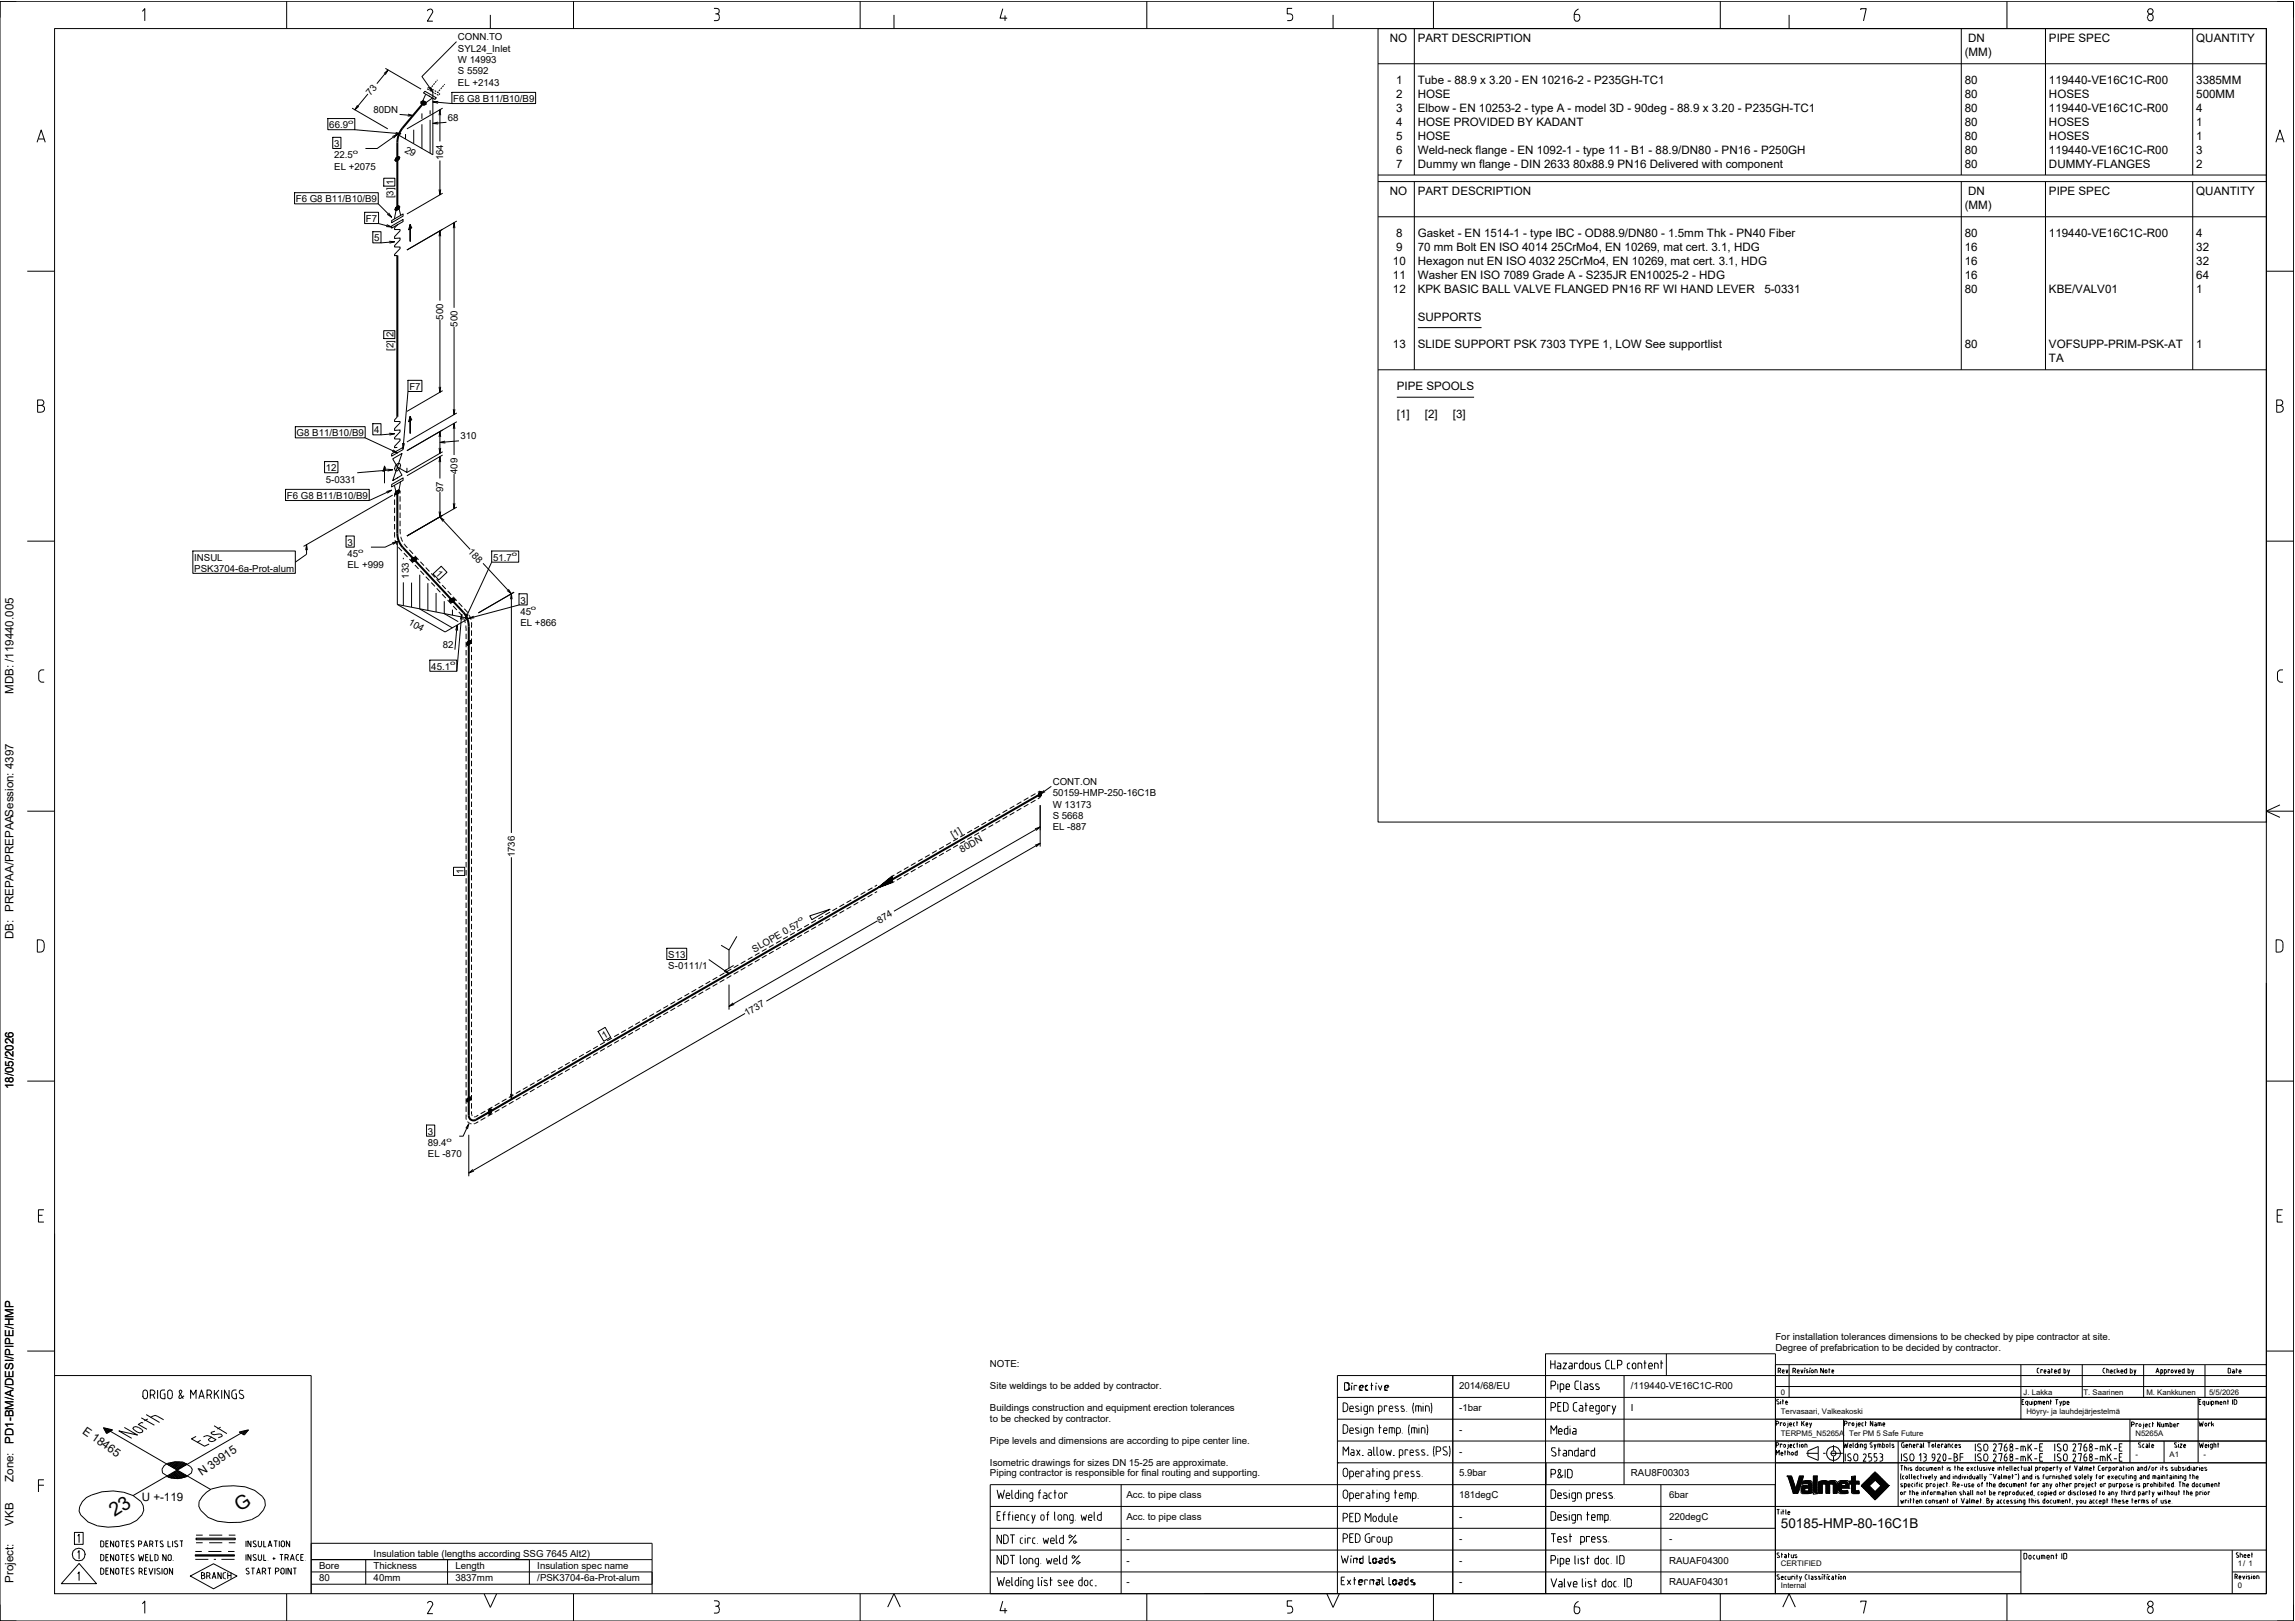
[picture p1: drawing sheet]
<svg xmlns="http://www.w3.org/2000/svg" width="841mm" height="594mm" viewBox="0 0 841 594" stroke-linecap="round" stroke-linejoin="round" font-family="sans-serif">
<defs><g id="words">
<g font-size="7.1">
<text x="42" y="556" transform="rotate(-33 42 556)">23</text>
<text x="87.9" y="554" transform="rotate(-33 87.9 554)">G</text>
</g>
<text font-size="5" x="652.6" y="560">50185-HMP-80-16C1B</text>
<g font-size="4.3">
<text x="5" y="254.2" transform="rotate(-90 5 254.2)">MDB: /119440.005</text>
<text x="5" y="344.2" transform="rotate(-90 5 344.2)">DB: PREPAA/PREPAASession: 4397</text>
<text x="5" y="399.1" transform="rotate(-90 5 399.1)">18/05/2026</text>
<text x="5" y="529" transform="rotate(-90 5 529)">PD1-BM/A/DESI/PIPE/HMP</text>
<text x="5" y="543" transform="rotate(-90 5 543)">Zone:</text>
<text x="5" y="559" transform="rotate(-90 5 559)">VKB</text>
<text x="5" y="580" transform="rotate(-90 5 580)">Project:</text>
</g>
<g font-size="4.2">
<text x="509.3" y="15.5">NO</text>
<text x="519.6" y="15.5">PART DESCRIPTION</text>
<text x="721.2" y="15.5">DN</text>
<text x="750.8" y="15.5">PIPE SPEC</text>
<text x="804.8" y="15.5">QUANTITY</text>
<text x="720" y="20.5">(MM)</text>
<text x="511.6" y="30.8">1</text>
<text x="511.6" y="35.9">2</text>
<text x="519.6" y="30.8">Tube - 88.9 x 3.20 - EN 10216-2 - P235GH-TC1</text>
<text x="519.6" y="35.9">HOSE</text>
<text x="720" y="30.8">80</text>
<text x="720" y="35.9">80</text>
<text x="750.8" y="30.8">119440-VE16C1C-R00</text>
<text x="750.8" y="35.9">HOSES</text>
<text x="804.8" y="30.8">3385MM</text>
<text x="804.8" y="35.9">500MM</text>
<text x="511.6" y="41">3</text>
<text x="519.6" y="41">Elbow - EN 10253-2 - type A - model 3D - 90deg - 88.9 x 3.20 - P235GH-TC1</text>
<text x="720" y="41">80</text>
<text x="750.8" y="41">119440-VE16C1C-R00</text>
<text x="804.8" y="41">4</text>
<text x="511.6" y="46.1">4</text>
<text x="519.6" y="46.1">HOSE PROVIDED BY KADANT</text>
<text x="720" y="46.1">80</text>
<text x="750.8" y="46.1">HOSES</text>
<text x="804.8" y="46.1">1</text>
<text x="511.6" y="51.2">5</text>
<text x="519.6" y="51.2">HOSE</text>
<text x="720" y="51.2">80</text>
<text x="750.8" y="51.2">HOSES</text>
<text x="804.8" y="51.2">1</text>
<text x="511.6" y="56.3">6</text>
<text x="519.6" y="56.3">Weld-neck flange - EN 1092-1 - type 11 - B1 - 88.9/DN80 - PN16 - P250GH</text>
<text x="720" y="56.3">80</text>
<text x="750.8" y="56.3">119440-VE16C1C-R00</text>
<text x="804.8" y="56.3">3</text>
<text x="511.6" y="61.4">7</text>
<text x="519.6" y="61.4">Dummy wn flange - DIN 2633</text>
<text x="576.5" y="61.4">80x88.9 PN16 Delivered with component</text>
<text x="720" y="61.4">80</text>
<text x="750.8" y="61.4">DUMMY-FLANGES</text>
<text x="804.8" y="61.4">2</text>
<text x="509.3" y="71.6">NO</text>
<text x="519.6" y="71.6">PART DESCRIPTION</text>
<text x="721.2" y="71.6">DN</text>
<text x="750.8" y="71.6">PIPE SPEC</text>
<text x="804.8" y="71.6">QUANTITY</text>
<text x="720" y="76.6">(MM)</text>
<text x="511.6" y="86.9">8</text>
<text x="519.6" y="86.9">Gasket - EN 1514-1 - type IBC - OD88.9/DN80 - 1.5mm Thk - PN40 Fiber</text>
<text x="720" y="86.9">80</text>
<text x="750.8" y="86.9">119440-VE16C1C-R00</text>
<text x="804.8" y="86.9">4</text>
<text x="511.6" y="92">9</text>
<text x="519.6" y="92">70 mm Bolt EN ISO 4014</text>
<text x="568.4" y="92">25CrMo4, EN 10269, mat cert. 3.1, HDG</text>
<text x="720" y="92">16</text>
<text x="804.8" y="92">32</text>
<text x="510.4" y="97.1">10</text>
<text x="519.6" y="97.1">Hexagon nut EN ISO 4032</text>
<text x="571" y="97.1">25CrMo4, EN 10269, mat cert. 3.1, HDG</text>
<text x="720" y="97.1">16</text>
<text x="804.8" y="97.1">32</text>
<text x="510.4" y="102.2">11</text>
<text x="510.4" y="107.3">12</text>
<text x="519.6" y="102.2">Washer EN ISO 7089 Grade A - S235JR EN10025-2 - HDG</text>
<text x="519.6" y="107.3">KPK BASIC BALL VALVE FLANGED PN16 RF WI HAND LEVER</text>
<text x="646.6" y="107.3">5-0331</text>
<text x="720" y="102.2">16</text>
<text x="720" y="107.3">80</text>
<text x="750.8" y="107.3">KBE/VALV01</text>
<text x="804.8" y="102.2">64</text>
<text x="804.8" y="107.3">1</text>
<text x="519.6" y="117.5">SUPPORTS</text>
<text x="510.4" y="127.7">13</text>
<text x="519.6" y="127.7">SLIDE SUPPORT PSK 7303 TYPE 1, LOW See supportlist</text>
<text x="720" y="127.7">80</text>
<text x="750.8" y="127.7">VOFSUPP-PRIM-PSK-AT</text>
<text x="804.8" y="127.7">1</text>
<text x="750.8" y="132.7">TA</text>
<text x="511.9" y="143">PIPE SPOOLS</text>
<text x="511.9" y="153.2">[1]</text>
<text x="522.1" y="153.2">[2]</text>
<text x="532.4" y="153.2">[3]</text>
<text x="30" y="525" transform="rotate(35 30 525)">E 18465</text>
<text x="74" y="541" transform="rotate(-35 74 541)">N 39915</text>
<text x="52" y="550">U +-119</text>
</g>
<g font-size="3.5">
<text x="167.8" y="14.7">CONN.TO</text>
<text x="167.8" y="18.9">SYL24_Inlet</text>
<text x="167.8" y="23.1">W 14993</text>
<text x="167.8" y="27.2">S 5592</text>
<text x="135.8" y="35.2" transform="rotate(-50 135.8 35.2)">73</text>
<text x="167.8" y="31.4">EL +2143</text>
<text x="136.8" y="41.4">80DN</text>
<text x="166.1" y="37.4">F6 G8 B11/B10/B9</text>
<text x="120.7" y="47">66.9</text>
<text x="164.1" y="44.3">68</text>
<text x="122.5" y="53.9">3</text>
<text x="122.5" y="58.1">22.5</text>
<text x="148.1" y="55.6" transform="rotate(30 148.1 55.6)">29</text>
<text x="162.4" y="58.8" transform="rotate(-90 162.4 58.8)">164</text>
<text x="122.5" y="62.2">EL +2075</text>
<text x="144.2" y="67.7" transform="rotate(-90 144.2 67.7)">1</text>
<text x="108.4" y="74.2">F6 G8 B11/B10/B9</text>
<text x="144.2" y="72.7" transform="rotate(-90 144.2 72.7)">[3]</text>
<text x="134.1" y="81.4">F7</text>
<text x="137.2" y="88.5">5</text>
<text x="162.4" y="117.1" transform="rotate(-90 162.4 117.1)">500</text>
<text x="167.6" y="119.7" transform="rotate(-90 167.6 119.7)">500</text>
<text x="144.2" y="123.6" transform="rotate(-90 144.2 123.6)">2</text>
<text x="144.2" y="128.5" transform="rotate(-90 144.2 128.5)">[2]</text>
<text x="150" y="142.9">F7</text>
<text x="108.7" y="159.9">G8 B11/B10/B9</text>
<text x="137.2" y="158.8">4</text>
<text x="168.7" y="161">310</text>
<text x="119.4" y="172.7">12</text>
<text x="167.6" y="173.7" transform="rotate(-90 167.6 173.7)">409</text>
<text x="119.4" y="176.9">5-0331</text>
<text x="105.1" y="182.9">F6 G8 B11/B10/B9</text>
<text x="162.4" y="180.3" transform="rotate(-90 162.4 180.3)">97</text>
<text x="127.3" y="200">3</text>
<text x="171.3" y="202.2" transform="rotate(47 171.3 202.2)">188</text>
<text x="71.2" y="205.5">INSUL</text>
<text x="71.2" y="209.7">PSK3704-6a-Prot-alum</text>
<text x="127.3" y="204.2">45</text>
<text x="127.3" y="208.3">EL +999</text>
<text x="180.7" y="205.5">51.7</text>
<text x="149.8" y="212.1" transform="rotate(-90 149.8 212.1)">133</text>
<text x="159.4" y="210.3" transform="rotate(47 159.4 210.3)">1</text>
<text x="190.7" y="221.2">3</text>
<text x="190.7" y="225.3">45</text>
<text x="149.4" y="228.6" transform="rotate(30 149.4 228.6)">104</text>
<text x="190.7" y="229.5">EL +866</text>
<text x="162.3" y="237.6">82</text>
<text x="158.1" y="245.4">45.1</text>
<text x="385.8" y="287.6">CONT.ON</text>
<text x="385.8" y="291.8">50159-HMP-250-16C1B</text>
<text x="385.8" y="295.9">W 13173</text>
<text x="385.8" y="300.1">S 5668</text>
<text x="385.8" y="304.3">EL -887</text>
<text x="349.3" y="307.1" transform="rotate(-30 349.3 307.1)">[1]</text>
<text x="188.6" y="314.1" transform="rotate(-90 188.6 314.1)">1736</text>
<text x="352.4" y="312.6" transform="rotate(-30 352.4 312.6)">80DN</text>
<text x="169.8" y="320.3" transform="rotate(-90 169.8 320.3)">1</text>
<text x="322.2" y="338.4" transform="rotate(-30 322.2 338.4)">874</text>
<text x="244.9" y="351.1">S13</text>
<text x="276.5" y="349.1" transform="rotate(-30 276.5 349.1)">SLOPE 0.57</text>
<text x="244.9" y="355.2">S-0111/1</text>
<text x="273.7" y="372.5" transform="rotate(-30 273.7 372.5)">1737</text>
<text x="221.4" y="380.8" transform="rotate(-30 221.4 380.8)">1</text>
<text x="156.8" y="415.8">3</text>
<text x="156.8" y="420">89.4</text>
<text x="156.8" y="424.1">EL -870</text>
<text x="650.6" y="491.1">For installation tolerances dimensions to be checked by pipe contractor at site.</text>
<text x="650.6" y="495.1">Degree of prefabrication to be decided by contractor.</text>
<text x="362.8" y="501">NOTE:</text>
<text x="362.8" y="509">Site weldings to be added by contractor.</text>
<text x="534.7" y="509">2014/68/EU</text>
<text x="597.6" y="509">/119440-VE16C1C-R00</text>
<text x="362.8" y="517">Buildings construction and equipment erection tolerances</text>
<text x="362.8" y="521">to be checked by contractor.</text>
<text x="534.7" y="517">-1bar</text>
<text x="597.6" y="517">I</text>
<text x="534.7" y="525">-</text>
<text x="362.8" y="529">Pipe levels and dimensions are according to pipe center line.</text>
<text x="534.7" y="533">-</text>
<text x="362.8" y="537">Isometric drawings for sizes DN 15-25 are approximate.</text>
<text x="362.8" y="541">Piping contractor is responsible for final routing and supporting.</text>
<text x="534.7" y="541">5.9bar</text>
<text x="597.6" y="541">RAU8F00303</text>
<text x="412.7" y="549">Acc. to pipe class</text>
<text x="534.7" y="549">181degC</text>
<text x="611.6" y="549">6bar</text>
<text x="412.7" y="557">Acc. to pipe class</text>
<text x="534.7" y="557">-</text>
<text x="611.6" y="557">220degC</text>
<text x="412.7" y="565">-</text>
<text x="534.7" y="565">-</text>
<text x="611.6" y="565">-</text>
<text x="116.9" y="575">Bore</text>
<text x="136.9" y="570.5">Insulation table (lengths according SSG 7645 Alt2)</text>
<text x="136.9" y="575">Thickness</text>
<text x="166.9" y="575">Length</text>
<text x="196.9" y="575">Insulation spec name</text>
<text x="412.7" y="573">-</text>
<text x="534.7" y="573">-</text>
<text x="611.6" y="573">RAUAF04300</text>
<text x="116.9" y="579.5">80</text>
<text x="136.9" y="579.5">40mm</text>
<text x="166.9" y="579.5">3837mm</text>
<text x="196.9" y="579.5">/PSK3704-6a-Prot-alum</text>
<text x="412.7" y="581">-</text>
<text x="534.7" y="581">-</text>
<text x="611.6" y="581">RAUAF04301</text>
</g>
<g font-size="2.8">
<text x="652.6" y="511">0</text>
<text x="741.6" y="511">J. Lakka</text>
<text x="763.5" y="511">T. Saarinen</text>
<text x="786.5" y="511">M. Kankkunen</text>
<text x="809.5" y="511">5/5/2026</text>
<text x="652.6" y="518">Tervasaari, Valkeakoski</text>
<text x="742.6" y="518">Höyry- ja lauhdejärjestelmä</text>
<text x="652.6" y="526">TERPM5_N5265A</text>
<text x="677.6" y="526">Ter PM 5 Safe Future</text>
<text x="782.5" y="526">N5265A</text>
<text x="782.5" y="534">-</text>
<text x="795" y="534">A1</text>
<text x="807.5" y="534">-</text>
<text x="652.6" y="574">CERTIFIED</text>
<text x="820" y="574">1/ 1</text>
<text x="652.6" y="582">Internal</text>
<text x="820" y="582">0</text>
</g>
<g font-size="2.3">
<text x="127.5" y="45.4">o</text>
<text x="129.4" y="56.4">o</text>
<text x="131.3" y="202.5">o</text>
<text x="187.5" y="203.8">o</text>
<text x="194.6" y="223.7">o</text>
<text x="164.9" y="243.8">o</text>
<text x="292.7" y="337.8" transform="rotate(-30 292.7 337.8)">o</text>
<text x="163.7" y="418.3">o</text>
</g>
</g></defs>
<g fill="none" stroke="#000" stroke-width=".37">
<path d="M0 .5h840.5v593.5h-840.5zM6 .5h-6v6M20 10.5h810.5v573.5h-810.5zM52.2 4.2l.9-1v4.5M105 .5v10M157.6 3.4l-.8 .3-.2 .4M157.6 3.3a.96 .96 0 0 1 .8 1.5l-1.8 3h2M167.3 15.3l-12.7 12.7 4 5.7M179.7 5.5v5M210.2 .5v10M261.6 3.1h1a1.03 1.03 0 0 1 .9 1.2 1.03 1.03 0 0 1-1.4 .8M262.6 5.1a.82 .82 0 0 1 .9 1"/>
<path d="M263.5 6.6a.82 .82 0 0 1-.9 1h-1M263.6 6.1v.5M315.2 .5v10M327.6 5.5v5M367.5 3.2l-1 3.5h2.6M368.3 5.7v2M420.2 .5v10M473.5 3.1h-1.8v2h1a1.26 1.26 0 0 1 1 1.2 1.26 1.26 0 0 1-1 1.3h-1M488.5 5.5v5M505 10.5h325.5v290.7h-325.5zM505 10.5h325.5M518.3 10.5v53.6"/>
<path d="M525.3 .5v10M576.9 5.3v1.5a1.08 1.08 0 0 0 1.3 .9 1.08 1.08 0 0 0 .7-1.4 .84 .84 0 0 0-.9-1M576.9 5.3h1M578.4 3.3a2.45 2.45 0 0 0-1.5 2.1M630.4 .5v10M655.6 5.5v5M681.9 3.7v-.5h2l-1 4.5M718.7 10.5v53.6M735.4 .5v10M749.6 10.5v53.6M786.9 6.2v.5M787 6.2a1.1 1.1 0 0 1 1.6-.9 1.1 1.1 0 0 1 .3 1.8 .99 .99 0 0 1-1.1 .5 .99 .99 0 0 1-.8-.9"/>
<path d="M803.5 10.5v53.6M834.5 .5h6v6M129 39.6l13.1 7.6M131 38.5l-1 1.7 1.5-1.3M134.8 34.4l-4.8 5.8M140.7 26.9l1.5-1.3-1 1.8M141.2 25.1l13.1 7.5M142.2 25.6l-4.1 5.1M154.3 37.3l.8-.4 1 .6v.7l-.8 .3-1-.6zM155.7 33.4l4.2 2.4-.5 .6-4.2-2.3zM156 34.5l-1.3 2.9 .9 .5 2.8-2M156.5 32.6l.6 .3"/>
<path d="M157.2 32l-.5 .3M157.4 33.1l.6 .3M157.5 32.2l.6 .3M157.8 32l.8 1.7-1.4-1.4M158 32.1l-.2 .2M158.3 33.6l.3 .1M158.4 32.7l.6 .3M158.6 33.7v23l-13-7.5-7.4 5.2h-4.3M158.6 37.3l7 .6M158.6 33.7l.3 .2M158.6 31.3l-.4 .5M159.2 34.1l.6 .3"/>
<path d="M159.3 30.5l-.5 .6M159.3 33.2l.5 .3M159.9 29.8l-.4 .5M160.1 34.6l.6 .3M160.2 33.7l.5 .4M160.3 29.2l-.2 .3M160.6 37.1l-2 .2 1.9 .5M160.6 33.6l-.2 .2M161 34.2l.2 .1-.3 .4M161.3 32.9l-.5 .4M161.9 32.1l-.4 .5M162.2 39.6l-13.1 7.6"/>
<path d="M162.6 31.3l-.5 .6M163 30.9l-.2 .2M165.6 33.8h30.7v4.1h-30.7zM505 23.4h325.5M13.6 52.1l1.5-4.5 1.5 4.5M14.1 50.9h2.1M120.1 43.4h9.9v4.1h-9.9zM121.9 50.3h3v4.1h-3zM130 47.5l16.9 1.5M143.8 50l1.8-.8-1.4 1.4M145 48.5l1.9 .5-2 .2M145.1 57.9l1-.6 .4 .4-.4 .8-1 .6-.4-.4z"/>
<path d="M146.4 41.9l5 .4M148.6 49.1v1.8M149.5 41.8l1.9 .5-2 .2M151.6 47.5v5M154.6 41.5v2M154.6 45.5v9M157.6 40.4v1.5M157.6 43.9v12.2M160.5 44.7l-1.9 .5 2 .2M160.9 42.2l.3-2 .3 2M161.2 40.2v11.6M161.2 58.8v12.6"/>
<path d="M163.6 44.8l-5 .4M834 52.1l1.5-4.5 1.5 4.5M834.5 50.9h2.1M107.9 70.6h30.7v4.1h-30.7zM133.6 77.8h5.1v4.1h-5.1zM138.6 74.7l4.9 4.9M140.6 65.3h4.1v2.9h-4.1zM142.4 78l1.1 1.6-1.6-1.1M145.1 76l1-.6 .4 .4-.4 .8-1 .6-.4-.4zM146.8 78.8l-.7-2.8-.9 .6-.7 3.6M160.9 69.4l.3 2 .3-2M162.2 70.8l-13.1 7.6"/>
<path d="M505 64.1h325.5M505 66.5h325.5M505 79.4h325.5M518.3 66.5v69M718.7 66.5v69M749.6 66.5v69M803.5 66.5v69M10 99.4h10M136.6 84.9h3v4.1h-3zM138.7 81.9l4.8 1.3M141.7 82.3l1.8 .9-2-.2M142.6 88.4l2 .2-1.9 .5"/>
<path d="M143.5 82.8l4.2-2.4v.8l-4.2 2.4zM143.5 80.8l4.2-2.4v.8l-4.2 2.4zM144.6 88.6l-5 .4M145.6 82.4l-1 1.1v.6h2v.5l-2 2.1v.7l2-.2v.7l-2 2.1v.5h2v.6l-2 2.1v.5l1-.1M150.3 82.3l.6 1.2-1.2 .7 .6-1.9v6.1zM160.9 86.6l.3-2 .3 2M161.2 84.6v25.6M166.1 83.6l.3-2 .3 2M166.4 81.6v31.2M167.4 81l-18.3 10.6M830.5 99.4h10M161.2 117.2v26.6"/>
<path d="M166.4 119.8v32.2M140.6 121.2h4.1v2.9h-4.1zM149.5 139.4h5.1v4.1h-5.1zM505 135.5h325.5M519.6 120.1h23.3M13.8 146.6h1.3a1 1 0 0 1 1 1 1 1 0 0 1-1 .9 1.25 1.25 0 0 1 1.2 1.3 1.25 1.25 0 0 1-1.2 1.3h-1.3zM13.8 148.5h1.3M108.2 156.4h25.6v4h-25.6zM136.6 155.3h3v4h-3zM142.6 158.8l2 .1-1.9 .5M144.6 158.9l-5 .4M145.6 152.7l-1 1.1v.7h2v.4l-2 2.1v.7l2-.1v.6l-2 2.1v.6h2v.5l-2 2.1v.6l1-.2"/>
<path d="M149.5 143.5l-1.8 20.8M150.3 152.6l.6 1.2-1.2 .7 .6-1.9v6.2zM160.9 141.7l.3 2.1 .3-2.1M161.2 158.1v8M162.2 143.2l-13.1 7.5M166.1 157.1l.3-1.9 .3 1.9M166.1 150l.3 2 .3-2M166.4 155.2v11.5M167.4 154.5l-18.3 10.7M167.4 151.3l-18.3 10.7M511.9 145.6h28.3M834.3 146.6h1.2a1 1 0 0 1 1 1 1 1 0 0 1-1 .9 1.25 1.25 0 0 1 1.2 1.3 1.25 1.25 0 0 1-1.2 1.3h-1.2z"/>
<path d="M834.3 148.5h1.2M104.6 179.3h30.7v4.1h-30.7zM118.9 169.1h4.9v4.1h-4.9zM133.8 160.4l11.8 5.5M140.9 170.8l.6 1.2-1.2 .7 .6-1.9v6.1zM141.9 171.9l2 .2-1.9 .5M143.5 177.5l4.2-2.4v.9l-4.2 2.4zM143.5 166.3l4.2-2.4v.8l-4.2 2.4zM143.5 179.6l-8.2 3.8M143.9 168.1l3.4-2-3.4 10 3.4-2zM143.9 172.1l-13 1.1M144 164.8l1.6 1.1-1.9-.5"/>
<path d="M145.6 169.9l.9-.1 .3 .6-.3 1.2-.9 .9h-.7l-.3-.8 .3-1zM145.6 171.1l3.5 2v-1.7M146.6 179.8v1M146.8 176.4l-.7 3.7-.9 .5-.7-2.8M147.5 162.3l.2 2 .5-1.9M160.9 169.3l.3-2 .3 2M160.9 164.1l.3 2 .3-2M160.9 160.1l.3-2 .3 2M161.2 167.3v8M162.2 166.7l-13.1 7.6M162.2 165.5l-13.1 7.6M163.1 161.6l-1.9 .5 2 .2"/>
<path d="M166.4 173.7v12.7M168.2 161.5l-7 .6M10 198.3h10M112.3 199.6v3.5l-4.1 2.9M126.8 196.4h3v4.1h-3zM141.6 180.1l1.9-.5-1.6 1.1M143.7 198.9l1.9-.5-1.6 1.1M143.9 181.4l-32.7 18.8M144.6 195v2M144.6 181v1M144.6 183v2M144.6 186v2"/>
<path d="M144.6 189v2M144.6 192v2M144.8 197.9l.7 1.8M145.1 180.1l1-.6 .4 .4-.4 .8-1 .6-.4-.4zM146.6 181.8v2M146.6 184.8v2M146.6 187.8v2M146.6 190.8v2M146.6 193.8v1M146.7 194.8v1M146.9 196.7l.7 1.8M148 199.3l.7 .7"/>
<path d="M160.9 187.4l.3 2 .3-2M161.2 180.3v9.1l11.1 11.9M162.8 190.6l-1.6-1.2 1.1 1.7M166.1 184.4l.3 2 .3-2M167.4 185.8l-18.3 10.6M830.5 198.3h10M70.7 201.9h37.5v8.2h-37.5zM112 201.6l.3-2 .3 2M135.9 200.5h5.2l4.5-2.1v23.1M146 200.5l1.3 1.4M147.8 204.4v.5M147.8 213.4v8.5"/>
<path d="M148 202.7l1.3 1.4M148.6 200l.7 .7M150 201.5l1.3 1.4M150 204.9l1.4 1.4M150.7 204.9l1.1-.7 .8 .3 .1 .6-1.1 .7-.8-.3zM150.8 213.5v9M152 203.7l1.4 1.4M152 207l1.4 1.5M153.8 210.6v12.5M154 209.2l1.4 1.4M154 205.8l1.4 1.5M156 208l1.4 1.4"/>
<path d="M156 211.3l1.4 1.4M156.8 213.7v10M158 210.1l1.4 1.5M158 213.5l1.4 1.4M158.7 210.3l3-2.8 2.1 2.2-3 2.8zM159.8 217.3v7M160 215.6l1.4 1.4M160 212.3l1.4 1.4M162 214.4l1.4 1.4M162 217.7l1.4 1.5M164 216.5l1.4 1.5M164 219.9l1.4 1.4"/>
<path d="M164.7 219.9l1.1-.7 .8 .3 .1 .6-1.1 .7-.8-.3zM166 218.7l1.4 1.4M177 206.4l10.4 11.2v87.6M180.2 201.9h9.9v4.1h-9.9zM180.2 206l-9.7 20.8M186.3 215.9l1.1 1.7-1.6-1.2M187.1 219.6l.3-2 .3 2M188.4 217l-13.1 7.6M190.2 217.6h3v4.1h-3zM145.6 221.5l17.5 10.1 8.7-5M145.6 221.5l26.2 5.1M153.7 223.1l12.1 7"/>
<path d="M162.7 224.8l5.2 3M162.8 220.3v4.5M165.8 223.4v2M166.1 222.1l1.3 1.4M167 231l.5-1.9 .2 2M167.5 229.1l-.8 9M168.1 220.9l1.3 1.4M168.1 224.3l.7 .7M168.7 227l.5-1.9 .2 2M168.8 225l.5 .8M169.2 225.1l-1.8 20.9M169.8 226.5l.7 1.8"/>
<path d="M170.1 223.1l.7 .7M170.7 229.2l.1 2M170.8 232.2v2M170.8 235.2v2M170.8 238.2v2M170.8 223.8l.6 .7M171 224.9l-.5 1.9 1.1-1.6M171.3 235.3l1-.6 .4 .4-.4 .8-1 .6-.4-.4zM171.9 225.3l.7 1.8M172.8 228v1M172.8 229v1M172.8 231v2"/>
<path d="M172.8 234v2M172.8 237v2M172.8 240v1.9M173.6 225.8l-1.8 .8 2-.2M190.2 221.7l-18.4 4.9M16.2 245.5a1.56 1.56 0 0 0-1.9 .7v3.1a1.56 1.56 0 0 0 1.9 .7M157.5 241.9h9.9v4.1h-9.9zM170.8 241.1v2M170.8 244.1v2M170.8 247.1v2M170.8 250.1v2M170.8 253.1v2"/>
<path d="M170.8 256.1v2M170.8 259.1v2M172.8 242.9v2M172.8 245.9v2M172.8 248.9v2M172.8 251.9v2M172.8 254.9v2M172.8 257.9v2M836.6 245.5a1.5 1.5 0 0 0-2 1.1l.1 2.7a1.6 1.6 0 0 0 1.9 .7M170.8 262.1v2M170.8 265.1v1.9M170.8 268.1v1.9"/>
<path d="M170.8 271v2M170.8 274v2M170.8 277v2M170.8 280v2M172.8 260.9v2M172.8 263.9v2M172.8 266.9v1.9M172.8 269.8v2M172.8 272.8v2M172.8 275.8v2M172.8 278.8v2M10 297.2h10"/>
<path d="M170.8 283v2M170.8 286v2M170.8 289v1.9M170.8 292v1.9M170.8 294.9v2M170.8 297.9v2M172.8 281.8v2M172.8 284.8v2M172.8 287.8v2M172.8 290.7v2M172.8 293.7v2M172.8 296.7v2"/>
<path d="M172.8 299.7v2M363.9 299.8l-1.7 1M366.5 298.3l-1.7 1M369.1 296.8l-1.7 1M369.1 299.2l-1.7 1M371.7 295.3l-1.7 1M371.7 297.7l-1.7 1M374.3 293.8l-1.8 1M374.3 296.2l-1.8 1M376.9 292.3l-1.8 1M376.9 294.7l-1.8 1M379.5 290.8l-1.8 1"/>
<path d="M379.5 293.2l-1.8 1M381.2 290l.5 .1v1.2l-.5 .7h-.5v-1.3zM381.2 289.9l-.9 .4M381.2 292.2l-.9 .5M381.2 295v15.2M382.6 289.6l-1.4 1.4 1.8-.9M385.3 288.1l-4.1 2.9M830.5 297.2h10M830.5 297.2l5 2.3M835.5 294.9l-5 2.3M166.2 317.8h4.1v3h-4.1zM170.8 300.9v2"/>
<path d="M170.8 303.9v2M170.8 306.9v2M170.8 309.9v2M170.8 312.9v1.9M170.8 315.8v2M170.8 318.8v2M172.8 302.7v2M172.8 305.7v2M172.8 308.7v2M172.8 311.6v2M172.8 314.6v2M172.8 317.6v2"/>
<path d="M187.4 314.1v88.7M330.3 319.1l-1.7 1M332.9 317.6l-1.7 1M335.5 316.2l-1.7 .9M335.5 318.6l-1.7 1M338.1 314.7l-1.7 .9M338.1 317.1l-1.7 .9M340.7 313.2l-1.7 1M340.7 315.6l-1.7 1M343.3 311.7l-1.8 1M343.3 314.1l-1.8 1M345.9 310.2l-1.8 1"/>
<path d="M345.9 312.6l-1.8 1M348.4 308.7l-1.7 1M348.4 311.1l-1.7 1M351 307.2l-1.7 1M351 309.6l-1.7 1M353.6 305.7l-1.7 1M353.6 308.1l-1.7 1M356.2 304.2l-1.7 1M356.2 306.6l-1.7 1M358.8 302.7l-1.8 1M358.8 305.2l-1.8 .9M361.4 301.3l-1.8 1"/>
<path d="M361.4 303.7l-1.8 .9M363.9 302.2l-1.7 1M366.5 300.7l-1.7 1M379.3 303.7l1.9-.7-1.5 1.3M379.3 309.7l1.9-.7-1.5 1.3M381.2 303l-53.6 30.9M381.2 309l-100.4 57.9M170.8 321.8v2M170.8 324.8v2M170.8 327.8v2M170.8 330.8v2M170.8 333.7v2"/>
<path d="M170.8 336.7v2M170.8 339.7v2M172.8 320.6v2M172.8 323.6v2M172.8 326.6v2M172.8 329.6v1.9M172.8 332.5v2M172.8 335.5v2M172.8 338.5v2M296.4 338.7l-1.7 1M296.7 335.6l7.4-2.4-6.6 3.8zM299 337.2l-1.7 1"/>
<path d="M299 339.6l-1.7 1M301.6 335.7l-1.7 1M301.6 338.1l-1.7 1M304.2 334.2l-1.8 1M304.2 336.6l-1.8 1M306.8 332.8l-1.8 .9M306.8 335.2l-1.8 1M309.3 331.3l-1.7 1M309.3 333.7l-1.7 .9M311.9 329.8l-1.7 1M311.9 332.2l-1.7 1M314.5 328.3l-1.7 1"/>
<path d="M314.5 330.7l-1.7 1M317.1 326.8l-1.7 1M317.1 329.2l-1.7 1M319.7 325.3l-1.8 1M319.7 327.7l-1.8 1M321.4 324.3l-.9 .5M321.4 326.7l-.9 .5M321.6 337.4l-54.5 31.4M326.9 322.3v-1.3l-5.5 4.5 5.5-2.1v-2.2l-5 4 5-1.9v-2l-4.4 3.6 4.4-1.7v-1.7l-3.9 3 3.9-1.5v-1.3l-3.4 2.6 3.4-1.4v-1.1l-2.8 2.1 2.8-1.2v-.7l-2.4 1.7 2.4-1.2v-.4l-1.8 1.2 1.8-.9-5.5 3.1M327.8 320.6l-.9 .5M327.8 323l-.9 .5M330.3 321.5l-1.7 1"/>
<path d="M332.9 320l-1.7 1M13.7 344.4h1.1a1.4 1.4 0 0 1 1.4 1.3v1.8a1.4 1.4 0 0 1-1.4 1.4h-1.1zM170.8 342.7v2M170.8 345.7v2M170.8 348.7v2M170.8 351.7v2M170.8 354.6v2.1M170.8 357.6v2M172.8 341.5v2M172.8 344.5v2M172.8 347.5v2M172.8 350.5v2"/>
<path d="M172.8 353.5v2M172.8 356.4v2.1M172.8 359.4v2M244.4 347.5h7.2v4.1h-7.2zM259.7 351.6l7.4 5.2M260.3 359.6l-1.8 1M262.9 358.1l-1.8 .9M265.4 359l-1.7 1M265.4 356.6l-1.7 1M265.7 355.4l1.4 1.4-1.7-.8M267.1 348.1v6.7M268 355.1l-1.7 1"/>
<path d="M268 357.5l-1.7 1M268.8 353.8l-3.4 2M270 343.1l-2.9 5-2.9-1.7M270.6 353.6l-1.7 1M270.6 356l-1.7 1M273.2 352.1l-1.8 1M273.2 354.5l-1.8 1M275.7 350.6l-1.7 1M275.7 353l-1.7 1M278.3 349.1l-1.7 1M278.3 351.5l-1.7 1M280.9 347.6l-1.7 1"/>
<path d="M280.9 350l-1.7 1M283.5 346.2l-1.7 1M283.5 348.6l-1.7 .9M286.1 344.7l-1.7 1M286.1 347.1l-1.7 .9M288.7 343.2l-1.8 1M288.7 345.6l-1.8 1M291.3 341.7l-1.8 1M291.3 344.1l-1.8 1M293.8 340.2l-1.7 1M293.8 342.6l-1.7 1M296.4 341.1l-1.7 1"/>
<path d="M834.1 344.4h1.1a1.36 1.36 0 0 1 1.4 1.3v1.8a1.36 1.36 0 0 1-1.4 1.4h-1.1zM170.8 360.6v2M170.8 363.6v2M170.8 366.6v2M170.8 369.6v2M170.8 372.6v2M170.8 375.6v2M170.8 378.6v2M172.8 362.4v2M172.8 365.4v2M172.8 368.4v2M172.8 371.4v2"/>
<path d="M172.8 374.4v2M172.8 377.4v2M219.2 378l2.6-1.5 2 3.6-2.5 1.5zM226.8 378.9l-1.7 1M229.4 377.4l-1.8 1M229.4 379.8l-1.8 1M232 375.9l-1.8 1M232 378.3l-1.8 1M234.5 374.4l-1.7 1M234.5 376.8l-1.7 1M237.1 372.9l-1.7 1M237.1 375.3l-1.7 1"/>
<path d="M239.7 371.5l-1.7 1M239.7 373.8l-1.7 1.1M242.2 370l-1.7 1M242.2 372.4l-1.7 .9M244.8 370.9l-1.7 1M244.8 368.5l-1.7 1M247.4 369.4l-1.7 1M247.4 367l-1.7 1M250 367.9l-1.7 1M250 365.5l-1.7 1M252.5 366.4l-1.7 1M252.5 364l-1.7 1"/>
<path d="M255.1 364.9l-1.7 1M255.1 362.5l-1.7 1M257.7 363.4l-1.7 1M257.7 361l-1.7 1M260.3 362l-1.8 .9M262.9 360.5l-1.8 1M267.1 360.8v9.2M268.6 367.5l-1.5 1.3 1.9-.7M273 371.4l-101.2 58.4M830.5 360.2v139.9M10 396.2h10M170.8 381.6v1.9"/>
<path d="M170.8 384.5v2M170.8 387.5v2M170.8 390.5v2M170.8 393.5v2M170.8 396.5v2M170.8 399.5v2M172.8 380.4v1.9M172.8 383.3v2M172.8 386.3v2M172.8 389.3v2M172.8 392.3v2M172.8 395.3v2"/>
<path d="M172.8 398.3v2M190.8 399.7l-1.8 1M193.3 398.2l-1.7 1M195.9 396.7l-1.7 1M195.9 399.1l-1.7 1M198.5 395.2l-1.7 1M198.5 397.6l-1.7 1M201 393.8l-1.7 1M201 396.2l-1.7 .9M203.6 392.3l-1.7 .9M203.6 394.7l-1.7 1M206.2 390.8l-1.7 1"/>
<path d="M206.2 393.2l-1.7 1M208.8 389.3l-1.7 1M208.8 391.7l-1.7 1M211.3 387.8l-1.7 1M211.3 390.2l-1.7 1M213.9 386.3l-1.7 1M213.9 388.7l-1.7 1M216.5 384.8l-1.7 1M216.5 387.2l-1.7 1M219.1 383.3l-1.8 1M219.1 385.8l-1.8 .9M221.6 381.9l-1.7 .9"/>
<path d="M221.6 384.2l-1.7 1M224.2 380.4l-1.7 1M224.2 382.8l-1.7 1M226.8 381.3l-1.7 1M830.5 396.2h10M156.3 412.3h3v4h-3zM170.7 413.5l1.1-1.7-.5 1.9M170.8 408.4l.1 1.9M170.8 402.5v2M170.8 405.5v1.9M171.3 402.6l1-.7 .4 .5-.4 .7-1 .7-.4-.4zM171.3 411l1.5 .8"/>
<path d="M171.8 411.8l-2.1 4.5h-1.4M171.8 415.8v15.2M172.8 401.3v2M172.8 404.2v2M172.8 407.2v1M172.8 408.2l.3 .7M175.3 408.6l-1.6 .7M175.3 411.1l-1.7 .7M177.9 407.1l-1.8 1M177.9 409.5l-1.8 1M179.6 406.3l.5 .1v1.3l-.5 .6-.5-.1v-1.1zM180.5 405.7l-1.8 1"/>
<path d="M180.5 408.1l-1.8 1M183 404.2l-1.7 1M183 406.6l-1.7 .9M185.6 402.7l-1.7 1M185.6 405.1l-1.7 1M187.1 400.8l.3 2 .3-2M188.2 401.2l-1.7 1M188.2 403.6l-1.7 1M188.4 402.3l-13.1 7.5M190.8 402.1l-1.8 1M193.3 400.6l-1.7 1M173.3 428.5l-1.5 1.3 1.9-.7"/>
<path d="M14.1 445.3h1.5M16.1 443.3h-2v4.5h2M20 452.1v50M834.5 445.3h1.5M836.5 443.3h-2v4.5h2M10 495.1h10M568.3 498.5v3.1M568.3 499.9h1.5M569.8 498.5v3.1M570.7 499.5l.9 .1 .4 .4v1.6h-.8a.5 .5 0 0 1-.6-.5 .5 .5 0 0 1 .6-.5h.8M572.7 499.5h1.4l-1.4 2.1h1.4M575.1 499.5l.9 .1 .1 .3v1.7h-.9a.51 .51 0 0 1-.3-.6 .51 .51 0 0 1 .4-.4h.8"/>
<path d="M578 499.9v-.4h-1v2.1M580.1 498.5v3.1h-1.1l-.2-.6 .1-1.3 1.2-.2M580.9 499.9l.1-.1a.71 .71 0 0 1 .8-.2 .71 .71 0 0 1 .4 .6v.9l-.4 .5a.63 .63 0 0 1-.6-.1 .63 .63 0 0 1-.3-.6zM583 499.5v1.7l.4 .4h1v-2.1M586.4 499.7a.67 .67 0 0 0-.8-.2 .67 .67 0 0 0-.5 .7l1.3 .7a.55 .55 0 0 1-.1 .7 .55 .55 0 0 1-.8 0l-.4-.1M589.8 498.5h-.8l-.6 .6 .1 2.1 .3 .4h1M590.5 498.5v3.1h1.4M597.3 499.5l-.7 .1-.3 .4v1.2l.3 .4h.7M598.3 499.8a.6 .6 0 0 1 .8-.3 .6 .6 0 0 1 .3 .7v.7a.66 .66 0 0 1-.6 .7 .66 .66 0 0 1-.7-.7zM602.3 499.5h1M602.7 498.5v3.1M608.4 499.5h1"/>
<path d="M608.7 498.5v3.1M610.6 496.1v8M830.5 495.1h10M20 504.1h94v79.9M51.8 519.6l4.8 2.6M52.7 509.6a.83 .83 0 0 1 .9-.2 .83 .83 0 0 1 .5 .9v1.4a.85 .85 0 0 1-.9 .9 .85 .85 0 0 1-.8-.9v-1.4zM53.6 518.4l4.9 2.9M54.2 520l-1.3 .7M55.1 511.2h.8a.91 .91 0 0 0 .9-.9 .91 .91 0 0 0-.9-.9h-.8v3.2M55.2 519.4l1.7-.7 3.1 1.6M56.1 511.2l.7 1.4M57.8 509.4v3.2"/>
<path d="M60.5 509.4l-1.3 .1a2.39 2.39 0 0 0 0 2.9l1.3 .2v-1.8h-.5M63.1 510.3a.82 .82 0 0 0-.8-1 .82 .82 0 0 0-.8 1v1.4a.82 .82 0 0 0 .8 .9 .82 .82 0 0 0 .8-.9M63.2 510.3v1.4M65.7 510.2l1.5 2.4M65.8 510.2l-.1-.3 .5-.5 .5 .5-1.1 1.9 .1 .6h.6l1.2-.9M69.8 512.6v-3.2l1 1.8 1-1.8v3.2M72.9 512.6l1-3.2 1 3.2M73.2 511.7h1.3M75.9 511.2l1.2-.1a.91 .91 0 0 0 .5-1 .91 .91 0 0 0-.8-.7h-.9v3.2M76.9 511.2l.6 1.4M78.6 509.4v3.2M79.2 510.6l1 2"/>
<path d="M80.2 509.4l-1.6 1.9M81.2 509.4v3.2M83.9 509.4v3.2l-1.7-3.2v3.2M86.6 509.4l-1.1 .1-.6 .8 .2 1.8 .7 .5h.8v-1.8h-.5M88.4 509.4a.75 .75 0 0 0-.7 .5 .75 .75 0 0 0 .3 .9l.9 .4 .5 .7-.1 .3a1.01 1.01 0 0 1-1.7 0M88.4 509.5l.8 .1M490.1 512.1h.1M490.1 512.1h340.4M492.2 517.3h.1M492.2 514.1l1.4 .3 .3 .7-.3 1.9-.6 .3h-.8zM493.4 509.5h.1M493.4 506.7h.1"/>
<path d="M493.4 506.7h-.7v2.8h.7M493.4 506.7l.3 .1M493.7 506.8h.1M493.7 506.8l.2 .1M493.8 509.4h.1M493.8 509.4l-.4 .1M493.9 506.9h.1M493.9 506.9l.3 .3M494.1 509.2h.1M494.1 509.2l-.3 .2M494.2 508.9h.1M494.2 507.2h.1"/>
<path d="M494.2 508.9l-.1 .3M494.2 507.2l.1 .4M494.3 508.7h.1M494.3 507.6h.1M494.3 508.7l-.1 .2M494.3 507.6v1.1M494.6 516.2h1.4l-.2-.8-.5-.2-.5 .2-.2 1.4 .1 .4 1.3 .1M495.3 506.9h.1M495.3 507.7v1.8M497.2 508v-.3h-1v1.8M497.9 515.4l-.7-.2-.5 .5 1.1 .7 .2 .7-.3 .2-1-.2M498.1 508.3h.1"/>
<path d="M498.1 508.3l.1 1M498.2 509.3h.1M498.2 508.1h.1M498.2 509.3l.2 .2M498.2 508.1l-.1 .2M498.4 509.5h.1M498.4 507.8h.1M498.4 509.5h1M498.4 507.8l-.2 .3M498.6 509.5h.1M498.6 507.7h.1M498.6 507.7h.4"/>
<path d="M498.6 507.7l-.2 .1M498.8 507.7h.1M498.8 514.1v.2M498.8 515.2v2.1M499 507.7h.1M499 507.7l.3 .2M499.3 507.9h.1M499.3 507.9l.1 .3M499.4 508.2h.1M499.4 508.2v.4h-1.3M500.3 508.2h.1M500.3 508.2l.1 .9"/>
<path d="M500.4 509.3h.1M500.4 509.1h.1M500.4 508h.1M500.4 509.3l.3 .2M500.4 509.1v.2M500.4 508l-.1 .2M500.6 507.7h.1M500.6 507.7h.7M500.6 507.7l-.2 .3M500.7 509.5h.1M500.7 509.5h.6M500.9 509.5h.1"/>
<path d="M501.1 517.3l-1.2-.2-.1-1.3 .5-.6h.8v2.5l-.2 .5-1 .1M501.9 517.3v-2.1l1.2 .2 .1 1.9M502.3 507.7h.9M502.6 506.7v2.8M504.2 506.9h.1M504.2 507.7v1.8M505.1 507.7l.7 1.8 .6-1.8M505.2 517.3h.7l.6-.6v-.9l-.6-.6h-.7v3.1M507.4 509.3h.1M507.4 508.3h.1M507.4 508.1h.1M507.4 509.3l.2 .2"/>
<path d="M507.4 508.1v1.2M507.6 509.5h.1M507.6 507.8h.1M507.6 509.5h1M507.6 507.8l-.2 .3M507.8 509.5h.1M507.8 507.7h.1M507.8 507.7h.5M507.8 507.7l-.2 .1M508.1 507.7h.1M508.3 507.7h.1M508.3 515.5v-.3h-1v2.1"/>
<path d="M508.3 507.7l.2 .2M508.5 507.9h.1M508.5 507.9l.1 .3M508.6 508.2h.1M508.6 508.2v.4h-1.2M509.1 516.2h1.3l-.1-.8-.5-.2-.5 .2-.2 1.4 .2 .4 1.1 .1M512.4 515.4l-.7-.2-.4 .1-.1 .4 1.1 .7 .2 .7-.3 .2-.9-.2M514.5 515.4l-.7-.2-.4 .5 1.1 .7 .1 .7-.3 .2-.9-.2M515.5 517.1v.2M518 514.1l-.3 1.5 .3 2.3M518.8 517.3v-2.1l1.9 .2 .1 1.9M519.8 515.2v2.1"/>
<path d="M521.5 514.1v.2M521.5 515.2v2.1M522.4 517.3v-2.1l1.2 .2 .2 1.9M524.4 514.1l.3 1.5-.3 2.3M532.4 504.1v79.9M566.4 504.1v79.9v-87.9h84.2v87.9h-287.7v-40h287.7M568.4 507.8h.9a.85 .85 0 0 0 .8-.9 .85 .85 0 0 0-.8-.8h-.9v3.1M568.4 515.8h.9a.9 .9 0 0 0 .8-.9 .9 .9 0 0 0-.8-.9h-.9v3.2M570.8 506.1v.1M570.8 507.1v2.1M570.8 515.4h1.1M571.7 509.2h.9l.5-.5v-1.1l-.5-.5h-.9v3.2"/>
<path d="M572.2 514h-1.4v3.2h1.4M573.6 517.1a.88 .88 0 0 0 1-.9l-.2-1.8-.5-.4h-.9v3.2h.6M573.9 508.2h1.2a.76 .76 0 0 0 0-.8 .76 .76 0 0 0-.8-.3l-.4 .6 .1 1.4 1.1 .1M577.3 517.2h.7M578 514h-.9l-.6 .6v1.9l.5 .6h.3M578.6 506.1h-1.1l-.4 .6 .1 2.1 .6 .4h.8M578.9 515.1h.9l.2 .6v1.5h-.9M579.2 506.1v2.9l.5 .2M580 516.1h-1a.51 .51 0 0 0-.3 .5 .51 .51 0 0 0 .4 .5M580.7 507.1h.6l.5 .5v1.6l-1-.1a.5 .5 0 0 1-.2-.5 .5 .5 0 0 1 .3-.4h.9M580.8 515.1h.9M581.1 514v3.2"/>
<path d="M582.6 515.8v.8M582.6 516.6l.2 .5h.3M582.6 515.8a.69 .69 0 0 1 .9-.7 .69 .69 0 0 1 .4 1h-1.3M583.1 517.2h.8M583.7 507.3a.68 .68 0 0 0-.7-.3 .68 .68 0 0 0-.4 .6l1.2 .8 .1 .4a.73 .73 0 0 1-.5 .5 .73 .73 0 0 1-.8-.3M585.8 507.3a.62 .62 0 0 0-.7-.2 .62 .62 0 0 0-.4 .6l1.2 .7a.68 .68 0 0 1-.3 .8 .68 .68 0 0 1-.9-.2M586 517.2l-1.2-.2v-1.8l1.2-.1v2.7l-.4 .4h-.8M586.9 515.3l.4-.2a.61 .61 0 0 1 .9 .7v.7a.66 .66 0 0 1-.7 .7 .66 .66 0 0 1-.7-.7zM589.9 515.4v-.3h-1v2.1M590.7 515.1l.7 2.1M592.1 515.1l-1 3.1h-.4M592.7 500.2h.8a.85 .85 0 0 0 .8-.9 .85 .85 0 0 0-.8-.8h-.8v3.1"/>
<path d="M595.1 504.1v39.9M600.2 501.6v-2.1l1.2 .2 .2 1.9M604.1 500.6h1.4a.74 .74 0 0 0-.4-1.1 .74 .74 0 0 0-1 .7l.1 1.2 1.3 .2M606.3 501.6v-2.1l1 .1 .3 .4v1.6M650.6 500.1h179.9v12M650.6 512.1v16M650.6 508.1h179.9M651.3 513.6l.5 .2M651.4 512.9l-.3 .2 .2 .4M651.4 512.8l.4 .1M651.6 502.4h.5l.4 .8M651.8 513.9v.6l-.7-.1"/>
<path d="M652.1 502.3l.3-.1v-.7l-.8-.1v1.8M652.5 512.8v.1M652.5 513.4v1.2M653.1 513.4h.6M653.2 502.8l.2 .3M653.3 512.8v1.8M653.4 503.2h.5M653.8 502.4l-.1-.3h-.5l-.1 .7M653.9 502.4l-.8 .1M654.4 514.3l.2 .3h.5M654.5 501.9l.3 1.3 .4-1.3M655 513.8l-.4-.4-.3 .9"/>
<path d="M655.1 513.8v.2h-.8M655.6 500.1v12M657 502.4h.5M657.5 502.3l.5-.6-1-.3v1.8M657.6 502.4l.4 .8M658.8 503.2h.6M659.3 502.4l-.3-.4a.71 .71 0 0 0-.3 1.1h.1M659.4 502.4l-.8 .1M659.9 501.9l.4 1.3 .4-1.3M661.2 501.4h.1M661.2 501.9v1.3M661.9 503l.5 .1"/>
<path d="M662.5 502.1l-.4-.2-.3 .3 .7 .4-.2 .5M663.2 501.4h.1M663.2 501.9v1.3M663.7 502.4v.4M663.8 502.4l.4-.4 .3 .4M663.8 502.8l.4 .3 .3-.3M664.6 502.4v.4M665.8 502.3l-.2-.4h-.5v1.3M665.9 502.3v.9M668.2 501.4v1.8l-1-1.8v1.8M668.9 502.1h.5l.1 .3-.3 .7-.4-.3zM670.1 501.9h.6"/>
<path d="M670.3 501.4v1.8M671.3 502.5l.7-.1-.6-.3-.1 .7 .3 .3M671.6 503.2h.4M740.6 500.1v19.9M740.9 513.7h.6M741.7 512.9h-.8v1.8h.8M742.2 513.8v.5M742.4 513.8l.6-.3v1.7M742.4 514.3l.3 .4h.3M743.6 513.5v.8M744.5 513.5v1.2h-.6l-.3-.4M744.9 512.9v.1"/>
<path d="M744.9 513.5v1.2M746.3 513.8l-.8-.3v1.7M746.3 514.3l-.4 .4h-.4M746.4 513.8v.5M746.9 503.2h.4M747.3 501.4l-.7 .1-.1 .3v.9l.4 .4M747.4 513.5v1.2M747.9 513.8l-.3-.3h-.8v1.2M748 513.8v.9M748.4 502.2v-.3h-.6v1.3M748.6 514.1h.7l-.1-.5h-.5l-.1 .8 .7 .3M749.1 502.6h.6l-.1-.5h-.4l-.1 .8 .6 .3"/>
<path d="M749.9 514.7v-1.2l.7 .1 .1 1.1M750.4 501.9l.7 .4M751.1 502.3v.9l-.7-.1v-.5h.7M751.2 513.5h.6M751.4 512.9v1.8M751.7 501.9h.5M751.8 501.4v1.8M753.2 512.9h1M753.5 502.4l-.1-.3h-.4l-.2 .8 .8 .3M753.6 502.4v.2h-.8M753.6 512.9v1.8M754.7 513.5l.4 1.2"/>
<path d="M754.9 501.4v1.8l-.7-.1v-1l.7-.2M755.5 513.5l-.8 1.7M756 514.7h.5l.3-.4-.3-.8h-.5v1.7M756.3 501.4v1.8h.4l.3-.9-.3-.4h-.4M757.6 501.9l.4 1.3M758.1 513.8l-.6-.2-.1 .8 .3 .3h.5M758.2 513.8v.3h-.8M758.4 501.9l-.8 1.9M763 500.1v12M770.6 501.8v.9M770.7 502.7l.4 .4M771.1 503.2h.3"/>
<path d="M771.4 501.4l-.6 .1-.1 .3M772 501.9h.4l.3 .4M772 501.4v1.8M772.8 502.3v.9M774 502.4l-.1-.3h-.4l-.1 1 .7 .1M774.1 502.4v.2h-.7M775.2 501.9l-.5 .2v1l.5 .1M775.8 501.4v1.8M776.2 502.4l.4 .8M776.6 502.2l-.8 .4M777.1 502.4v.5M777.2 502.9l.2 .3h.6"/>
<path d="M777.2 502.4l.3-.4 .4 .4M778 502.4v.2h-.9M779.3 501.4v1.8h-.5l-.3-.9 .3-.4h.5M780.6 501.4v1.8l.7-.1v-.3M780.6 501.9h.4l.3 .4M781.4 502.3v.5M782 501.9l.3 1.3M782.7 501.9l-.5 1.9h-.2M785.5 500.1v12M790 503.2l.6-1.8 .6 1.8M790.2 502.6h.8M791.8 503.2h.4l.3-.4-.3-.9h-.4v1.9"/>
<path d="M793.8 502.3l-.3-.4h-.4v1.9M793.8 502.8v.3l-.7 .1M793.9 502.3v.5M795 502.2v-.3h-.5v1.3M796.3 502.4l-.3-.4-.4 .4 .1 .6 .3 .1 .3-.3M796.4 502.4v.4M796.9 501.9l.4 1.3 .4-1.3M799 502.4l-.3-.4-.3 .1-.1 .8 .2 .3h.6M799.1 502.4v.2h-.8M799.6 502.3v.5M800.4 501.4v1.8h-.5l-.2-.4M800.4 501.9h-.5l-.2 .4"/>
<path d="M801.8 501.4v1.8h.4l.3-.9-.3-.4h-.4M803.1 501.9l.3 1.3M803.9 501.9l-.6 1.9h-.2M805.5 512.1v23.9M805.8 513.7h.6M806.6 512.9h-.8v1.8h.8M807.9 514.7h-.4l-.3-.4 .3-.8h.4v1.8M808 500.1v12M808.5 513.5v.8M809.3 513.5v1.2h-.4l-.3-.4M809.9 512.9v.1M809.9 513.5v1.2"/>
<path d="M811.1 513.8l-.2-.3h-.5v1.8M811.1 514.3l-.2 .4h-.5M811.2 513.8v.5M812.4 513.5v1.2M812.9 513.8l-.3-.3h-.8v1.2M813 513.8v.9M814.2 513.9l-.5-.2-.2 .7 .8 .3M814.3 513.9v.2h-.8M814.9 514.7v-1.2l.6 .1 .1 1.1M816.2 513.5h.5M816.4 512.9v1.8M816.5 501.4l.8 .2 .1 .3v1l-.5 .3h-.4z"/>
<path d="M818.1 502l.6 .1v.3M818.1 512.9v1.8M818.7 512.9l.8 .2a1.16 1.16 0 0 1-.1 1.5l-.7 .1zM818.8 502.4v.8l-.7-.1v-.5h.7M819.4 502h.6M819.5 501.4v1.8M821.2 502.4l-.1-.3h-.4l-.2 .8 .8 .3M821.3 502.4v.2h-.8M830.5 512.1v7.9h-179.9M830.5 512.1v71.9h-179.9v-48M830.5 504.1h-340.4v79.9M37.9 523.2l3.4 .8-2.2 1.3z"/>
<path d="M38.2 523.2l-.1 .1M38.4 523.3l-.3 .4M38.7 523.3l-.5 .5M38.9 523.3l-.5 .7M39.1 523.5l-.7 .7M39.4 523.5l-.9 .8M39.5 523.5l-.8 .9M39.8 523.7l-1.1 1M39.9 523.7l-1.1 1.2M40.2 523.7l-1.3 1.4M40.4 524.4l36.8 21.4M40.5 523.8l-1.6 1.4"/>
<path d="M40.6 523.8l-1.2 1.3M40.9 523.8l-.8 1M41.1 524l-.5 .3M45.6 523.1l4.8 2.8-6.8-1.6 4.7 2.8M49 523a3.1 3.1 0 0 1 3.4 1.3l-.3 .6a3.1 3.1 0 0 1-3.4-1.4zM52.5 521.5l-.6-.2-1.2 .7 3.2 1.8M60.2 537.1l1.2-.9 2.9-.5 2.7 .1 2.8 1.6 .7 1-.3 1.3a7.7 7.7 0 0 1-10.6 0l-.2-1.4zM61.3 536.3l-.2 .1M61.8 536.2l-.5 .5M62.1 536l-.7 .8M62.6 536l-.9 1M62.8 539.8l2.2 2"/>
<path d="M63 536l-1.2 1M63.1 539.8l2.1 2M63.3 535.8l-1.3 1.3M63.3 539.7l2.2 2.1M63.4 539.5l2.3 2.3M63.5 539.4l2.4 2.3M63.7 535.8l-1.6 1.3M63.8 539.3l2.4 2.4M64 535.7l-1.6 1.6M64 539.3l2.5 2.4M64.1 539.2l2.7 2.5M64.3 535.7l-1.7 1.6"/>
<path d="M64.4 539.1l2.5 2.4M64.5 535.7l-1.8 1.7M64.5 538.9l2.7 2.6M64.7 538.9l2.8 2.5M64.8 535.7l-1.8 1.9M65 538.9l2.6 2.5M65 535.7l-1.9 2.1M65.4 535.7l-2.1 2.1M65.7 535.7l-2.3 2.3M65.7 539.2l2.1 2.1M65.9 535.7l-2.2 2.4M66.2 535.8l-2.4 2.3"/>
<path d="M66.4 539.5l1.7 1.8M66.5 535.8l-2.5 2.3M66.8 535.8l-2.5 2.5M66.9 535.8l-2.5 2.6M67.2 536l-2.7 2.6M67.5 536l-2.7 2.6M67.6 536l-2.6 2.6M67.8 536l-2.1 2.3M68.1 536.2l-1.7 1.8M68.4 536.2l-1.4 1.2M68.5 536.3l-.7 .8M68.6 536.4l-.1 .3"/>
<path d="M71.8 526.4l-1.6 .9 4.8 2.6 1.7-.7M73.5 527.7l-1.2 .8M74.5 526.5l1.6-.4 3 1.4-.9 .7-1.4-.1-.5-.6 1.4-1M78.4 522.5l4.7 2.8M78.8 524.4l-1.4 .5-.1 .3 1.1 .6 2.6-.3 .5 .6-.2 .3-1.3 .5M80.9 523l-1.2 .7M87.6 524.8l3.5-.8-1.6 1.9zM87.8 524.8v.1M88.4 525.2l-39.6 22.8M88.4 524.7l-.2 .4M88.9 524.4l-.6 .8M89.5 524.3l-1 1"/>
<path d="M89.9 524.2l-1.1 1.2M90.5 524.1l-1.6 1.4M91.1 524l-1.8 1.8M490.1 536h.1M490.1 520h340.4M490.1 528.1h340.4M490.1 536h340.4M492.2 525.3h.1M492.2 522.1l1.4 .3 .3 .7-.3 1.9-.6 .3h-.8zM492.2 533.4v-3.2l1 1.6 1-1.6v3.2M492.4 538.2l.7-.2 .5 .2 .3 .7v1.4l-.8 .9-.7-.4-.2-.5zM494.6 524.2h1.4l-.2-.9h-1l-.2 1.5 .5 .5h.9"/>
<path d="M495.1 531.3l1 .1 .1 2-1.1-.3-.2-.3 .2-.4 1.1-.1M497.1 531.3l1.3 2.1M497.9 523.3l-1.1-.1-.1 .5 1.1 .6 .2 .8-.3 .2-1-.2M498.4 531.3l-1.3 2.1M498.8 522.1v.1M498.8 523.2v2.1M499.2 533.4h.1M499.8 539.3v-.2h-1v2.1M500.8 539.1l1 .1 .2 2-1.2-.3-.2-.3 .2-.3 1.2-.2M501.1 525.3l-1.2-.2v-1.8l1.2-.1v2.5l-.2 .4-1 .2M501.4 531.3l1 .1 .2 2-1.2-.3v-.7l1.2-.1M501.9 525.3v-2.1l1.2 .1 .1 2"/>
<path d="M502.7 539.1h1.1M503.1 538v3.2M503.4 530.2l.1 3M503.5 533.2h.1M504.6 530.2l.1 3M504.6 538v.1M504.6 539.1v2.1M504.7 533.2h.1M505.2 523.2h1M505.5 522.1v3.2M506 531.5l.4-.2 .6 .2v1.6l-.6 .3-.4-.3zM507 524.2h1.3l-.2-.9h-.9l-.2 1.5 .5 .5h.8"/>
<path d="M507.9 531.3l.5 2.1 .5-1.6 .5 1.6 .5-2.1M509.1 525.3v-2.1l1.9 .1 .1 2M510.1 523.2v2.1M510.6 533.4h.1M511.8 525.3l1.2-.2 .2-.4-.2-1.4-1.2-.1v3.1M512.8 533.4l1.1-.3 .2-.3-.2-1.4-1.1-.1v3M513.9 525.1v.2M514 539.3v-.2h-.9v2.1M515.9 531.6v-.3h-1v2.1M516.5 522.1l-.3 1.5 .3 2.3M516.7 532.3h1.3l-.2-.8-.5-.2-.4 .2-.2 1.3 .5 .6h.8M517.3 525.3v-2.1l1.8 .1 .2 2"/>
<path d="M518.1 539.2l-.7-.1-.4 .4 1.1 .8 .1 .6-.3 .3-.9-.3M518.3 523.2v2.1M519.9 531.4l-.7-.1-.4 .4 1.1 .8 .1 .6h-1.2M520 522.1v.1M520 523.2v2.1M520.2 539.2l-.7-.1-.4 .4 1.1 .8 .1 .6-.3 .3-.9-.3M520.9 525.3v-2.1l1.2 .1 .1 2M522.1 531.4l-.8-.1-.4 .4 1.1 .8 .1 .6h-1.2M522.9 522.1l.3 1.5-.3 2.3M523 533.2h.1M525.6 529.8l-.3 1.7 .3 2.3M526.3 531.8l1.5-.1 .2-.7-.2-.6-1.5-.2v3"/>
<path d="M530.2 530.3l-1.3 .1-.1 .6 1.3 .9 .3 .6-.1 .5-.5 .2-1-.3M531.1 529.8l.3 1.7-.3 2.3M566.5 536v47.9h-125.1M568.4 525.5v-3l1 1.7 1.1-1.7v3M570.1 530.7a.82 .82 0 0 0-1.3-.2 .82 .82 0 0 0 0 1.2l1.2 .7a.79 .79 0 0 1-.1 1.1 .79 .79 0 0 1-1.2-.1l-.1-.2M571 531.5h1M571.2 524.6h1.2a.69 .69 0 0 0-.3-1 .69 .69 0 0 0-.9 .5v1.2l1.2 .2M571.3 530.5v3.1M573 531.5l1.1 .2v1.9h-.9a.5 .5 0 0 1-.4-.6 .5 .5 0 0 1 .5-.4h.8M573.5 538.4v3.1M574.4 538.4h.7a1 1 0 0 1 1 1v1.2a.85 .85 0 0 1-1 .9h-.7zM574.5 522.5v3h-1l-.2-.3v-1.4l1.2-.3"/>
<path d="M574.9 533.6v-2.1l1.2 .2 .1 1.9M575.3 522.5v.2M575.3 523.5v2M576.4 523.5l1.1 .3v1.7h-1a.52 .52 0 0 1-.3-.5 .52 .52 0 0 1 .6-.4h.7M577 532.1v.8M578.3 530.5v3.1h-1.1l-.2-.7M578.3 531.5l-1.1 .1-.2 .5M579.2 531.5l.9 .1 .3 .3v1.7h-.7a.5 .5 0 0 1-.6-.5 .5 .5 0 0 1 .6-.5h.7M582.2 531.8v-.3h-1v2.1M584.4 530.5v3.1h-1l-.4-.5v-1.2l.4-.3 1-.1M650.8 521.8l.8-.1 .2-.6-1-.3v1.8M650.9 529.6l.9-.3-.2-.6-.7-.1v1.9"/>
<path d="M650.9 533.2v-1.7l.5 1 .6-1v1.7M652.7 532.9v.3h.7M653 521.6v-.2h-.6v1.2M653 529.5v-.3h-.6v1.3M653.3 532.5l-.3-.4-.3 .2-.1 .6M653.4 532.5v.2h-.8M653.5 529.6v.4M653.6 529.6l.3-.3 .4 .3-.1 .7-.3 .1-.3-.4M653.9 532h.6M654.1 531.5v1.7M654.2 521.8l-.3-.4-.4 .4v.3l.4 .4 .3-.4M654.3 521.8v.3"/>
<path d="M655.1 532l.7 .1v.4M655.1 531.5v1.7M655.2 521.4v1.4l-.4 .3M655.2 530.6l-.3 .3M655.2 520.8v.1M655.3 528.6v.1M655.3 529.2v1.4M655.9 522.2l.2 .4h.5M655.9 529.8h.7l-.1-.4h-.5l-.1 .8 .7 .3M655.9 532.5v.7M656.4 532.5v.3M656.5 521.8l-.1-.3h-.5l-.1 .7"/>
<path d="M656.5 532.5l.3-.4 .4 .4-.2 .6h-.4l-.1-.3M656.6 521.8v.2h-.8M657.7 521.4l-.5 .3 .1 .8 .4 .1M657.8 529.2l-.6 .4 .1 .8 .5 .1M658.3 521.4h.6M658.3 529.2h.6M658.5 520.8v1.8M658.6 531.5v1.7l-.7-.1v-1l.7-.1M658.6 528.6v1.9M659.5 528.6v.1M659.5 529.2v1.3M660.2 529.4l.3-.1 .3 .3-.3 .8-.4-.4z"/>
<path d="M660.2 520.8v1.8M660.6 521.5l.6 1.1M661.2 520.8l-1 1.1M661.8 522h.7l-.1-.5h-.5l-.1 .7 .7 .4M661.9 532.6h4.4M662.1 529.6l-.3-.4h-.4v1.3M662.2 529.6v.9M662.5 531.7l3.8-1.7v5.1l-3.8-1.5zM663.1 521.4l.4 1.2M663.9 521.4l-.8 1.8M668.1 532.6h.9M670.8 532.6h4.5"/>
<path d="M671.9 529.6v2M671.9 532.5v.3M671.9 533.7v2M675.6 528.6l.4 1.9 .4-1.3 .4 1.3 .4-1.9M675.6 520v16M675.9 521.8l.8-.1 .2-.6-.4-.3h-.6v1.8M676.2 532.7v2.7M677.3 533.9l.8 .3a.68 .68 0 0 1 0 1.1l-1.1-.3M677.6 532.8h-.3l-.2 .6 .3 .5M677.6 532.7l.7 .1M677.7 529.6v.6M677.8 530.2l.2 .3h.5"/>
<path d="M677.8 529.6l.3-.3 .4 .5h-.8M678.1 521.6v-.2h-.6v1.2M678.8 521.5h.5v.9h-.5zM679.1 528.6l.2 1.9M679.3 533.5v1.2M679.4 533.5l.3-.7a.76 .76 0 0 1 1.1 .7v1.2a.71 .71 0 0 1-.7 .6 .71 .71 0 0 1-.7-.6M679.8 529.6v.4M680.4 521.4v1.4l-.4 .3M680.4 520.8v.1M680.7 528.6v1.9l-.7-.1-.1-.4M680.7 529.2h-.5l-.3 .4M680.9 521.8v.4"/>
<path d="M681 522.2l.2 .4h.5M681 521.8l.4-.4 .3 .6h-.8M681.2 528.6v.1M681.2 529.2v1.3M681.8 530.5v-1.3l.7 .2v1.1M682.8 533.1l.2-.3a.58 .58 0 0 1 .7 .1 .58 .58 0 0 1 .1 .8M682.9 521.4l-.6 .3 .1 .8 .5 .1M683.1 529.6v.4M683.2 529.6l.3-.4h.4v1.5l-.3 .3h-.4M683.2 530v.4l.7 .1M683.5 521.4h.5M683.6 520.8v1.8"/>
<path d="M683.9 533.7l-1.1 1.7h1.1M684.8 535.4h.6M685.8 532.7h-1v1.2h.8l.3 .7M685.9 534.8l-.5 .5M686 529.7v.7l-.7-.2M686 534.6v.2M686.1 528.7l-.5-.1-.3 .3 .1 .5 .6 .2M686.3 520.8v1.8l-.9-1.8v1.8M686.7 539.8l-1 1M686.8 535.4h.6M686.8 529.2l.3 1.3M687 521.4l.6 .3"/>
<path d="M687 539.7l-1.2 1.3M687.1 539.3l5.1 5h-3l-3.6-3.5zM687.3 539.7l-1.4 1.5M687.4 539.7l-1.4 1.6M687.5 529.2l-.5 1.8h-.2M687.6 539.8l-1.5 1.5M687.7 521.7v.9l-.7-.1v-.4l.7-.1M687.7 539.9l-1.5 1.5M687.8 532.7h-1v1.2h.8l.3 .7-.5 .7M688.7 529.2v1.3M688.8 521.4v1.2M688.8 535.4h.6"/>
<path d="M688.8 532.7h.6M689.2 529.6l-.3-.4h-.8v1.3M689.3 521.7l-.2-.3h-.9v1.2M689.3 529.6v.9M689.4 532.8h.2a.59 .59 0 0 1 .3 .7 .59 .59 0 0 1-.5 .4h-.3M689.4 533.9l.5 .3v.4M689.4 521.7v.9M689.9 534.8v.2l-.5 .3M689.9 528.6v1.9h.4l.3-.9-.3-.4h-.4M690 522h.7l-.1-.5h-.5l-.1 .7 .7 .4M690 534.6v.2M691.9 529.6l-.3-.3-.4 .3 .1 .7 .3 .1 .3-.4"/>
<path d="M692 529.6v.4M692.6 528.6l.1 1.9M693.5 529.3l-.2 .3 .8 .6-.3 .3-.5-.1M693.5 529.2l.5 .2M695.6 528.1v23.9M696.5 537.1h.9M696.6 539.9v2.4M696.8 529.2v.6M696.8 532.7v2.7M696.9 529.8l.4 .6M696.9 537.1v1.8M697.5 529.5h.3v1h-.5"/>
<path d="M697.8 528.6l-.8 .1-.1 .5M698 537.8l.6 .1 .1 1M698 537.1v1.8M698.2 532.8a.6 .6 0 0 0-.6 .4 .6 .6 0 0 0 .3 .7l.8 .3a.68 .68 0 0 1 0 1.1l-1.1-.3M698.2 532.7l.7 .1M698.4 529.8h.7l-.1-.4h-.5l-.1 .8 .7 .3M699.3 537.1h.1M699.3 537.8v1.1M700.4 529.6l-.3-.4h-.4v1.3M700.5 537.9l-.5-.1-.1 .3 .8 .4-.1 .2h-.7M700.5 529.6v.9M701.1 529.8h.7l-.1-.4h-.5l-.1 .8 .7 .3"/>
<path d="M701.3 533.5l-.3-.7a.76 .76 0 0 0-1.1 .7v1.2a.71 .71 0 0 0 .7 .6 .71 .71 0 0 0 .7-.6M701.4 533.5v1.2M702 538.1v.4M702.8 537.1v1.8l-.7-.2v-.2M702.8 537.8l-.7 .1v.2M703 529.5v-.3h-.6v1.3M703.3 533.4l.6-.7v2.7M703.3 538.1v.3M703.4 538.1l.4-.3 .3 .3-.1 .6h-.5l-.1-.3M703.6 529.2h.4l.3 .4v.9l-.6-.1v-.6h.6M704.8 535.4h.6M704.8 532.7h.6"/>
<path d="M704.9 528.6l.2 1.9M705.3 537.8l-.6 .3 .1 .6 .5 .2M705.4 532.8h.2a.59 .59 0 0 1 .3 .7 .59 .59 0 0 1-.5 .4h-.3M705.4 533.9l.5 .3v.4M705.9 534.8v.2l-.5 .3M705.9 537.8v.7l.3 .4h.4v-1.1M706 534.6v.2M706.4 528.6h1M706.9 528.6v1.9M707.8 537.8v1.1M708.1 529.4l.3-.1 .3 .3-.3 .8-.4-.4zM708.3 538.1l-.3-.3h-.8v1.1"/>
<path d="M708.4 538.1v.8M709 538.5l.1 .4h.6M709.1 534.2h-.6a.72 .72 0 0 1-.5-.8 .72 .72 0 0 1 .8-.6l.3 .6a1.68 1.68 0 0 1-.9 2M709.3 528.6v1.7M709.4 530.3l.1 .2M709.6 538.1l-.5-.2-.2 .6M709.7 538.1l-.8 .1M710 533.1l.6-.3 .5 .6-1.1 2h1.2M710.1 529.8h.8l-.2-.4h-.5l-.1 .8 .2 .3h.6M710.3 538.9v-1.1l.6 .1 .1 1M711.6 537.8h.6M711.8 537.1v1.8"/>
<path d="M712 529.5v-.3h-.5v1.3M712.3 532.8h.3a1.96 1.96 0 0 1 0 2.5 1.85 1.85 0 0 1-.3-2.5zM712.7 529.2l.6 .2v1.1l-.6-.1v-.6h.6M713.6 537.1h.1M713.6 537.8v1.1M713.9 530.5v-1.3l.7 .2 .1 1.1M714 534.6h1.2M714.3 537.8l-.2 .3 .6 .3M714.4 537.8l.4 .1M714.8 538.4l-.1 .5-.6-.2M715.2 529.6v.4M715.3 530l.5 .5"/>
<path d="M715.8 529.2l-.5 .4M716.1 533.9h.7M716.2 537.6h.6M716.4 529.6v.6M716.4 537.1v1.8M716.5 530.2l.2 .3h.5M716.5 529.6l.3-.3 .3 .1 .1 .4h-.8M716.8 533.9a.74 .74 0 0 1 .5 .6 .74 .74 0 0 1-.2 .7l-.3 .1M716.8 532.8h.2a.59 .59 0 0 1 .3 .7 .59 .59 0 0 1-.5 .4M716.8 532.7h-.7v2.7h.7M717.4 537.6l.6 .2 .1 .3M717.4 537.1v1.8"/>
<path d="M718.2 538.1v.8M718.3 533.9h1.2M718.5 529.4h-.7l.7 1h-.7M718.8 538.5l.1 .4h.6M719.3 538.1l-.4-.2-.2 .6M719.5 532.7h-1.2v2.7M719.5 538.1l-.8 .1M720.9 538.5l.1 .4h.6M721.5 538.1l-.5-.2-.2 .6M721.6 538.1l-.8 .1M722.1 537.6l.8 1.3M722.9 537.6l-.8 1.3"/>
<path d="M723.5 538.1v.4M723.6 538.5l.4 .4M723.9 529.1v2.6M723.9 532.7v2.7M724 537.6l-.4 .2v.3M724.7 537.1v1.6l.2 .2M725.3 532.8a.6 .6 0 0 0-.6 .4 .6 .6 0 0 0 .2 .7l.9 .3M725.3 532.7l.6 .1M725.4 537.6v.9M725.8 530.7l.3 .4-.3 .6-1.1-.2M725.8 534.2l.3 .6-.3 .5-1.1-.3M725.9 529.3l-.6-.2a.61 .61 0 0 0-.6 .4 .61 .61 0 0 0 .2 .7l.9 .4"/>
<path d="M726.2 537.6v1.3l-.7-.4M727.4 537.9l-.6-.1v.3l.7 .6h-.7M728.1 537.1h.1M728.1 537.6v1.3M728.4 529.8l-.1-.3a.72 .72 0 0 0-.8-.3 .72 .72 0 0 0-.6 .6v1.2a.75 .75 0 0 0 .6 .6 .75 .75 0 0 0 .8-.2l.1-.4M728.4 533.5l-.3-.7a.76 .76 0 0 0-1.2 .7v1.2a.71 .71 0 0 0 .8 .6 .71 .71 0 0 0 .7-.6M728.5 529.8v1.2M728.5 533.5v1.2M728.6 537.6l.5 1.3 .4-1.3M730.1 538.2h.6l-.2-.3h-.3l-.1 .6 .1 .4h.5M730.5 529.5l.1-.3a.58 .58 0 0 1 .8 0 .58 .58 0 0 1 0 .7M730.5 533.1l.1-.3a.58 .58 0 0 1 .8 .1 .58 .58 0 0 1 0 .8"/>
<path d="M731.5 529.9l-1 1.8h1M731.5 533.7l-1 1.7h1M732.2 537.1h.1M732.2 537.6v1.3M732.4 529.4v-.3h1.2l-.5 2.6M732.4 532.9v-.2h1.2l-.5 2.7M733.3 538.1v-.3l-.7-.2v1.3M733.4 538.1v.8M734.1 537.6h.5M734.3 537.1v1.8M734.4 533.9l.4 1.4h.4l.3-.5M734.4 533.9h.9l.2 .7"/>
<path d="M735.2 538.5l.1 .4h.7M735.3 529.1l-.9 1.3M735.3 532.7l-.9 1.2M735.5 530.8l-.2-.4-.9-.1 .4 1.4h.4l.3-.6M735.7 530.8v.3M735.7 534.6v.2M735.9 538.1l-.6-.2-.1 .6M736 538.1l-.8 .1M736.4 530.8v.3M736.4 534.6v.2M736.5 530.8l.3-.4h.4l.4 .4M736.5 531.1l.3 .6h.4l.4-.6"/>
<path d="M736.5 534.6l.3-.7h.4l.4 .7M736.5 534.8l.3 .5h.4l.4-.5M736.5 537.1l.3 1.8M737.2 537.1l.2 1.8M737.7 530.8v.3M737.7 534.6v.2M738 538.1v.4M738.1 538.5v.4h.8M738.1 538.1l.3-.3 .5 .4h-.9M738.6 530.8h1.1M738.6 534.6h1.1M739.3 538.1v.4"/>
<path d="M739.4 538.5l.5 .4M739.6 539.9l.2 .8-.2 1.6M739.9 537.6l-.5 .5M740.6 537.6h.5M740.8 537.1v1.8M741.3 529.9v1.8M741.3 533.7v1.7M741.7 537.6v1.1l.3 .2h.5v-1.3M742.1 530.5l-.4-.6h-1.1v1.8M742.1 534.1l-.4-.4h-1.1v1.7M742.2 530.5v1.2M742.2 534.1v1.3"/>
<path d="M743.1 537.6l.6 .2v.3M743.1 529.1v2.6M743.1 532.7v2.7M743.6 530l1 1.7M743.6 533.8l1 1.6M743.8 538.1v.8h-.7v-.6l.7-.1M744.5 537.1l.1 1.8M744.6 529.1l-1.5 1.6M744.6 532.7l-1.5 1.6M745.5 530.8h1M745.5 534.6h1M745.9 538.9l.7-.4-.2-.9h-.5v1.8"/>
<path d="M747.4 530.3h.9M747.4 533.9h.9M747.8 537.9v-.3h-.5v1.3M748.6 529.1h-1.2v2.6h1.2M748.6 532.7h-1.2v2.7h1.2M750.4 538.1v-.3l-.7-.2v1.8M750.4 538.5v.2l-.7 .2M750.5 538.1v.4M751.1 538.2h.7l-.1-.3h-.5l-.1 .6 .1 .4h.6M753 529.1v2.6M753 532.7v2.7M753 537.9v-.3h-.6v1.3"/>
<path d="M753.6 537.6h.6M753.9 537.1v1.8M754.1 533.9l1.1 .7v.4l-.2 .3-1.1-.3M754.1 530.2l.8 .4M754.3 532.7l.7 .1M754.3 529.1l.7 .2M754.4 532.8a.59 .59 0 0 0-.5 .9l.3 .2M754.4 529.1a.6 .6 0 0 0-.5 .8l.3 .3M754.7 537.6l.4 1.3M754.9 530.7l.3 .1a.59 .59 0 0 1-.5 .9l-.8-.2M755.5 537.6l-.8 1.8M756.3 529.5l.5-.3 .6 .3 .1 1.5-.3 .6a.78 .78 0 0 1-1.1-.6z"/>
<path d="M756.5 532.8h.7a2.19 2.19 0 0 1 .2 2.2l-.2 .2a.76 .76 0 0 1-1.1-.5v-1.2zM757.5 538.1l-.3-.3-.4 .3 .2 .6h.4l.1-.3M757.6 538.1v.3M758.2 537.6h.6M758.8 537.1l-.4 .3v1.5M759.5 533.1l.6-.3a.59 .59 0 0 1 .5 .9l-1 1.7h1.1M759.5 529.5l.6-.4a.6 .6 0 0 1 .5 .8l-1 1.8h1.1M760.1 537.1l.6 1.8 .5-1.8M761.6 532.9v-.2h1.1l-.5 2.7M761.6 529.4v-.3h1.1l-.5 2.6M761.9 537.6l.6 .2 .1 .3v.8h-.7v-.6l.7-.1M763.1 537.1v1.5"/>
<path d="M763.2 538.6l.2 .3M763.6 533.9h.6a.72 .72 0 0 1 .5 .9 .72 .72 0 0 1-.8 .5l-.2-.5M763.6 531.1v-.8h.6a.76 .76 0 0 1 .5 .8 .76 .76 0 0 1-.8 .6l-.2-.6M763.6 533.9v.9M764.5 532.7l-.8 .7-.1 .5M764.5 529.1l-.8 .6-.1 .7M764.5 537.6v1.3M765 538.1v-.3l-1.1-.2v1.3M765.1 538.1v.8M765.6 530.8v.3M765.6 534.6v.2M765.7 534.6l.2-.7h.5l.3 .7"/>
<path d="M765.7 534.8l.2 .5h.5l.3-.5M765.7 530.8l.2-.4h.5l.3 .4M765.7 531.1l.2 .6h.5l.3-.6M765.7 538.2h.7l-.1-.3h-.5l-.1 .6 .1 .4h.6M766.8 530.8v.3M766.8 534.6v.2M767 537.6h.6M767.2 537.1v1.8M767.6 530.8h1.2M767.6 534.6h1.2M769.3 537.1l-.4 .4v.9l.1 .3 .7 .2M769.3 537.1h.4"/>
<path d="M770.5 529.9v1.8M770.5 533.7v1.7M771.3 534.1l-.5-.4h-1.2v1.7M771.3 530.5l-.5-.6h-1.2v1.8M771.4 530.5v1.2M771.4 534.1v1.3M772.2 537.9v-.3h-.6v1.3M772.2 529.1v2.6M772.2 532.7v2.7M772.8 538.9l.7-.4-.3-.9h-.4v1.8M772.8 533.8l.9 1.6M772.8 530l.9 1.7"/>
<path d="M773.6 532.7l-1.4 1.6M773.6 529.1l-1.4 1.6M774.1 538.1v.3M774.2 538.1l.3-.3 .4 .3-.2 .6h-.4l-.1-.3M774.6 530.8h1.1M774.6 534.6h1.1M776 537.9v-.3h-.6v1.3M776.6 530.3h.8M776.6 533.9h.8M776.7 537.6l.6 .2v.3M777.4 538.1v.8h-.7v-.6l.7-.1M777.7 532.7h-1.1v2.7h1.1"/>
<path d="M777.7 529.1h-1.1v2.6h1.1M778 537.6h.5M778.1 537.1v1.8M779.1 537.1h.1M779.1 537.6v1.3M779.6 538.1v.3M779.7 538.1l.4-.3 .3 .3M779.7 538.4l.4 .5 .3-.5M780.5 520v16M780.5 538.1v.3M781.1 522.1l.8-.1 .2-.5-.5-.4h-.5v1.8M781.7 538.1v-.3l-.7-.2v1.3"/>
<path d="M781.8 538.1v.8M783.2 537.6l.6 .2v.3M783.3 521.9v-.2h-.6v1.2M783.6 530.2l.5 .2M783.9 538.1v.8h-.6v-.6l.6-.1M784.4 528.7l-.4-.1-.4 .3 .8 .7M784.4 529.7v.7h-.2M784.5 522.1l-.3-.3-.4 .3 .2 .6 .5-.2M784.5 538.9v-1.3l.6 .2 .1 1.1M784.6 522.1v.4M785.1 529.6v.4M785.2 530v.4l.5 .1"/>
<path d="M785.5 521.7v1.4l-.3 .4M785.5 521.1h.1M785.7 529.2l-.5 .4M785.8 538.1v.4M786.1 522.1v.5M786.2 522.6l.2 .3h.5M786.2 522.1l.3-.3 .4 .4h-.8M786.4 529.2l.6 .4M786.6 537.1v1.8l-.7-.2v-.2M786.6 537.6l-.7 .2v.3M787.1 529.6v.9l-.7-.1v-.6h.7M787.6 528.6l.2 1.9"/>
<path d="M787.9 537.1l-.7 1.8M788 521.7l-.4 .1-.1 .3 .1 .7 .4 .1M788.4 529.6v.6M788.5 530.2l.2 .3h.5M788.5 529.6l.3-.3 .4 .5h-.8M788.6 521.7h.6M788.8 521.1v1.8M789.2 538.1l-.3-.3-.4 .3 .1 .6 .3 .2 .3-.5M789.3 538.1v.3M790.4 537.9v-.3h-.5v1.3M791.5 521.1v1.8l-.9-1.8v1.8M791.8 537.1h.1"/>
<path d="M791.8 537.6v1.3M792.1 521.7l.3 1.2h.4v-1.2M792.4 537.6h.5M792.5 537.1v1.8M793 528.1v7.9M793.7 537.8l-.2 .3 .6 .3M793.8 537.6l.4 .2M794 521.7v1.2M794.2 538.4l-.1 .5-.6-.2M794.5 522.1v-.3l-1.1-.1v1.2M794.6 522.1v.8M795.2 521.1v1.8h.4l.3-.4-.1-.7-.6-.1"/>
<path d="M795.7 538.1l.6 .3M796.3 537.8h-.6v.3M796.3 538.3l-.1 .6-.6-.2M796.6 522.6l.2 .3h.5M797 537.6v.9l.3 .4h.4v-1.3M797.2 522.1l-.3-.3-.3 .1-.1 .7M797.3 522.1l-.8 .1M797.5 529.7l.1 .7-.8-.2M797.6 528.7l-.5-.1-.3 .3 .7 .7M798.3 537.1v1.8l.7-.2v-.2M798.3 537.6l.7 .2v.3M798.3 528.6v.1"/>
<path d="M798.3 529.2v1.3M798.4 521.9v-.2h-.6v1.2M798.8 529.2h.8l-.8 1.3h.8M799.1 538.1v.4M799.8 538.1l.5 .3M800.2 529.8h.7l-.1-.4h-.4l-.2 .8 .7 .3M800.3 537.8h-.6l.1 .3M800.3 538.3l.1 .4h-.7M801 537.1h.1M801 537.6v1.3M802.3 537.1v1.8h-.4l-.3-.4 .1-.7 .6-.2M802.9 537.1h.1"/>
<path d="M802.9 537.6v1.3M803.6 537.6l.5 .2 .1 .3M804.3 538.1v.8h-.7v-.6l.7-.1M805.4 537.9v-.3h-.6v1.3M805.8 520.9l.4 1.8 .4-1.2 .4 1.2 .4-1.8M805.9 528.6l.4 1.9 .4-1.3 .4 1.3 .3-1.9M806 537.1h.1M806 537.6v1.3M806.5 538.1v.4M806.6 538.5l.1 .4h.7M806.6 538.1l.3-.3 .4 .3M807.4 538.1l-.9 .1"/>
<path d="M807.9 521.9v.3M808 521.9l.3-.4 .4 .4-.4 .8-.3-.5M808 529.6v.6M808 538.1l.5 .2M808.1 530.2l.2 .3h.5M808.1 529.6l.3-.3 .4 .5h-.8M808.1 537.6l-.1 .5M808.2 537.6l.4 .2M808.6 538.3l-.1 .6-.6-.2M809.3 528.6v.1M809.3 529.2v1.3M809.9 521.7v-.2h-.6v1.2"/>
<path d="M809.9 529.6v.4M810 529.6l.3-.4h.4v1.5l-.3 .3h-.4M810 530v.4l.7 .1M810.4 520.9v1.8M810.8 521.9l.4 .8M811.2 521.7l-.8 .4M811.3 529.2l.7 .2v1.1M811.3 528.6v1.9M812.6 529.2h.6M812.8 528.6v1.9M14.1 544.2h2M16.1 542.3h-2v4.4"/>
<path d="M30.2 550.2l1.5-1.5a18.8 18.8 0 0 1 17.1-.7l2.9 2.2 .8 1.5 .2 1.7-.6 1.6-2 2.1a19.6 19.6 0 0 1-17.8 .6l-2.7-2.6-.6-1.4 .2-1.6zM61.1 541l.2 .3M61.3 540.8l.5 .6M61.4 540.8l.7 .7M61.6 540.7l1 .8M61.8 540.5l1.2 1.2M62 540.4l1.3 1.3M62.1 540.3l1.6 1.4M62.4 540.3l1.6 1.5M62.6 540.2l1.7 1.6M62.7 540.1l1.8 1.7M67 540.1l1.4 1.1"/>
<path d="M67.8 540.3l.7 .7M68.5 540.7l.1 .3M75.6 546.8l1.8-1.2a22.7 22.7 0 0 1 15.9 .5l2.8 2.2 .9 1.4 .2 1.9-.7 1.7-1.8 2.1a19.3 19.3 0 0 1-18.4 .6l-2.8-2.6-.6-1.5 .1-1.7 1.2-1.9zM362.9 552h467.6M365.4 545.9l.7 3.2 .6-2.1 .7 2.1 .7-3.2M365.4 555.4h1M366.7 553.9h-1.3v3.2h1.3M367.5 555h1M368.5 553.9l-.5 .2-.2 .5v2.5M368.7 548h1.4l-.2-.8-.5-.2-.5 .2-.2 1.4 .1 .4 1.3 .1M369.3 555h1M370.3 553.9l-.6 .7v2.5"/>
<path d="M370.8 545.9l.1 3.1M370.9 549h.1M371.1 553.9v.2M371.1 555v2.1M372 556h1.3l-.1-.8h-1l-.2 1.3 .2 .5 1.1 .1M373.3 545.9v3.2h-.7l-.6-.6v-.9l.6-.6h.7M374.1 557.1v-2.1l1.2 .2 .2 1.9M374.1 545.9v.2M374.1 547v2.1M375 549.1v-2.1l1.2 .2 .2 1.9M377.2 555l-.8 .2-.1 .4 .1 1.3 .8 .2M378.1 555l.6 2.1"/>
<path d="M378.5 549.1l-1.2-.2-.2-.4 .2-1.3 1.2-.2v2.5l-.2 .5-1 .1M379.4 555l-1 3.1h-.3M380.5 547h1M381.5 545.9l-.5 .2-.2 .6v2.4M381.6 555.2l.5-.2a1.17 1.17 0 0 1 .6 1.1 1.17 1.17 0 0 1-.6 1 1.25 1.25 0 0 1-.5-1.9zM382.5 547l1 .2 .2 1.9-1.3-.1v-.8l1.3-.2M383.5 555h1M384.5 553.9l-.5 .2-.1 .5v2.5M385.4 547l-.8 .2-.2 .4 .2 1.3 .8 .2M386.2 547h1M386.5 553.9v2.9l.3 .3M386.6 545.9v3.2"/>
<path d="M387.9 555.2l.5-.2a1.22 1.22 0 0 1 .5 1.9l-.5 .2a1.23 1.23 0 0 1-.5-1.9zM388.2 547.2l.5-.2 .5 .2 .2 .5-.2 1.2-.5 .2-.5-.2-.3-.5zM389.8 557.1v-2.1l1.2 .2 .2 1.9M391.1 547.4v-.4h-.9v2.1M393.3 557.1l-1.2-.2v-1.7l1.2-.2v2.5l-.2 .5-1 .1M394.1 556.9v.2M396.2 555l.5 2.1 .5-1.4 .5 1.4 .5-2.1M398.9 556h1.2v-.8h-1l-.2 1.3 .1 .5 1.1 .1M401 553.9v2.9l.3 .3M403.6 553.9v3.2l-1.2-.2-.3-.4 .3-1.3 1.2-.2M410.8 544v40M492.2 556.2h.9l.5-.3 .3-.6-.3-.6-1.4-.2v3.1"/>
<path d="M492.4 546.2l.7-.3 .8 .9v1.4l-.8 .9-.7-.3-.2-.6zM494.6 549.1h.8l.6-.6v-.9l-.6-.6h-.8v3.2M494.6 541.2l1.2-.3 .2-.4-.2-1.3-1.2-.1v3M494.6 555.8h1M496 554.5h-1.4v3.1h1.4M496.7 557.6h.1M496.7 548h1.4l-.2-.8-.5-.2-.5 .2-.2 1.4 .5 .5h.9M496.7 554.5l1.4 .2 .3 .7v1.2l-.3 .7-.6 .3h-.8zM496.7 540.1h1.4l-.2-.9h-1l-.2 1.4 .5 .6h.9M499.8 547.3v-.3h-1v2.1M500.3 557.6v-3.1l1.1 1.7 1-1.7v3.1M500.8 547l1 .2 .2 1.9-1.2-.2-.2-.3 .2-.4 1.2-.2"/>
<path d="M502.7 547h1.1M503.1 545.9v3.2M503.3 555.7l.4-.2a1.21 1.21 0 0 1 .5 1.9l-.5 .2a1.24 1.24 0 0 1-.4-1.9zM504.6 545.9v.2M504.6 547v2.1M505.5 541.2v-2.1h.7l.7 .5v1.6M505.5 549.1v-2.1h.7l.7 .6v1.5M506.5 554.5v3.1h-.7l-.6-.6v-.9l.6-.6h.7M507.3 555.5v1.5l.6 .6h.7v-2.1M509 549.1l-1.2-.2v-1.7l1.2-.2v2.5l-.7 .7h-.5M509 541.2l-1.2-.3v-1.7l1.2-.1v2.4l-.2 .4-1 .2M509.4 554.5l.1 3"/>
<path d="M509.5 557.5h.1M510.6 556.6h1.4l-.2-.9-.5-.2-.5 .2-.2 1.4 .5 .5h.9M510.9 541.2l1.2-.3 .2-.4-.2-1.3-1.2-.1v3M510.9 547h1M511.3 545.9v3.2M512.8 548h1.3l-.2-.8-.5-.2-.4 .2-.2 1.4 .5 .5h.8M514.9 540.1h1.3l-.2-.9h-.9l-.2 1.4 .5 .6h.8M514.9 549.1v-2.1l1.8 .2 .2 1.9M515.9 547v2.1M517.6 549.1l1.2-.2v-1.7l-1.2-.2v3.2M519.7 548.9v.2M521.2 540.9v.3"/>
<path d="M568.4 545.9h1l.7 .6v2l-.6 .5-1.1 .1zM568.4 553.9h1l.7 .6v2l-.6 .5-1.1 .1zM568.4 540.2h.9a.86 .86 0 0 0 .8-.9 .86 .86 0 0 0-.8-.9h-.9v3.1M570.8 548h1.4a.69 .69 0 0 0-.5-1 .69 .69 0 0 0-.9 .7v1.1l1.4 .3M570.8 556h1.4a.69 .69 0 0 0-.5-.9 .69 .69 0 0 0-.9 .6v1.1l1.4 .3M572.9 540.5l-1.3 .9a.5 .5 0 0 1-.6 .1 .5 .5 0 0 1-.2-.7l1.2-1.6a.52 .52 0 0 0-.5-.8 .52 .52 0 0 0-.4 .8l1.3 2.3M573 548.9l.9 .1M573 556.9l.9 .1M574.1 547.1a.62 .62 0 0 0-.8-.2 .62 .62 0 0 0-.3 .7l1.2 .8v.4l-.3 .3M574.1 555.1l-.2-.1a.57 .57 0 0 0-.7 0 .57 .57 0 0 0-.2 .6l1.2 .8v.4l-.3 .3M575.1 545.9v.2M575.1 547v2.1"/>
<path d="M575.1 553.9v.2M575.1 555v2.1M576.5 549l-.5-.4v-1.2l.2-.4h1.1v2.5M576.5 549.1h.8M577.2 549.5l-.3 .6h-.8M577.2 557.5l-.3 .6h-.8M577.3 557.1l-1.1-.1-.2-.4v-1.2l.2-.4h1.1v2.5M578 549.1v-2.1l1.2 .1 .2 2M578 557.1v-2.1h1.1l.3 .4v1.7M581.3 549.1h.8M581.3 555h1.2M581.7 553.9v3.2"/>
<path d="M582.1 549l.6-.4v-1.2l-.2-.4h-1.2v3.1M583.2 556h1.3a.68 .68 0 0 0-.4-.9 .68 .68 0 0 0-.9 .6v1.1l.5 .2M583.7 557.1h.8M584.5 547.3v-.3h-.9v2.1M585.4 548h1.2a.68 .68 0 0 0-.4-1 .68 .68 0 0 0-.8 .7v1.1l.4 .2M585.4 557.1v-2.1l1.7 .1 .2 2M585.8 549.1h.8M586.4 555v2.1M588 557.1l1.2-.2v-1.9h-1.2v3.1M588.6 547.1a.67 .67 0 0 0-.8-.2 .67 .67 0 0 0-.4 .7l1.2 .7a.49 .49 0 0 1 0 .7 .49 .49 0 0 1-.7 0l-.5-.1M589.9 546.9l.8 .2M590 547l-.4 .1v.6l1 .5a.4 .4 0 0 1 .3 .5 .4 .4 0 0 1-.4 .3l-1-.1"/>
<path d="M590.1 556.9v.2M591.6 548.9v.1M608.6 544v40M651.1 553.1h1M651.6 553.1v1.8M652.7 553.1v.1M652.7 553.8v1.1M653.2 553.8h.6M653.4 553.1v1.8M654.4 553.1l.2 1.8M654.8 540.8h1.7l1.5 4.5 1.4-4.5h1.5l-2.1 6.4h-1.7l-1.3-4.4-.7-1.9zM655 540.8l-.1 .1"/>
<path d="M655.1 554.1v.5M655.2 554.6v.3h.7M655.2 554.1l.3-.3 .4 .5h-.8M655.2 540.8l-.2 .2M655.4 540.8l-.3 .4M655.6 540.8l-.4 .5M655.8 540.8l-.5 .6M656.1 540.8l-.8 .7M656.3 540.8l-.9 .9M656.5 540.9l-1.1 1M656.6 541l-1.1 1M656.7 541.2l-1.1 1.1"/>
<path d="M656.7 541.3l-1.1 1.1M656.8 541.4l-1.1 1.2M656.8 541.6l-1.1 1.1M656.9 541.8l-1.1 1.1M657 542l-1.2 1.1M657 542.1l-1.1 1.1M657.1 542.4l-1.2 1.1M657.1 542.5l-1.1 1.1M657.2 542.6l-1.2 1.1M657.2 542.8l-1.1 1.1M657.3 543l-1.1 1.1M657.3 543.1l-1.1 1.2"/>
<path d="M657.4 543.4l-1.1 1.1M657.4 543.5l-1.1 1.1M657.5 543.6l-1.1 1.2M657.6 543.8l-1.2 1.1M657.6 544l-1.1 1.1M657.7 544.2l-1.2 1.1M657.7 544.3l-1.1 1.3M657.8 544.5l-1.2 1.1M657.8 544.7l-1.1 1.1M657.9 544.8l-1.2 1.2M657.9 545l-1.1 1.1M658 545.2l-1.1 1.1"/>
<path d="M658.9 547l-.3 .2M659 546.7l-.6 .5M659.2 546.3l-1 .9M659.3 545.9l-1.3 1.3M659.4 540.8v.1M659.4 545.6l-1.7 1.6M659.5 545.2l-2 2M659.6 544.9l-2.3 2.3M659.7 540.8l-.4 .5M659.7 544.6l-2.6 2.6M659.8 544.2l-2.7 2.8M659.9 543.9l-2.9 2.9"/>
<path d="M659.9 540.8l-.7 .7M660.1 540.8l-1 1M660.1 543.6l-3.1 3.1M660.2 543.2l-3.3 3.3M660.3 540.8l-1.3 1.5M660.3 542.9l-2.2 2.2M660.4 542.6l-2.2 2.2M660.5 542.4l-2.2 2.1M660.6 540.8l-1.7 1.7M660.6 541.9l-2.2 2.2M660.7 542.7l2.8-.2 .6 .5v4l-1.5 .3h-2.1l-.5-.3v-2.4l.7-.3 2.1 .2-.1-.8-2.4 .2zM660.7 544.5l-.6 .5"/>
<path d="M660.7 541.6l-2.2 2.2M660.8 540.8l-2 2M660.8 541.3l-2.2 2.2M660.9 541l-2.2 2.1M661 542.6l-.4 .4M661 544.5l-1 .9M661.2 542.6l-.7 .8M661.3 544.5l-1.3 1.1M661.4 545.3h1.4v.9l-1.3 .1zM661.4 545.6l-1.2 1.2M661.4 545.8l-1.1 1.1M661.4 546l-1 1"/>
<path d="M661.5 542.6l-1.1 1M661.5 544.5l-1.5 1.4M661.5 546.2l-1 .9M661.6 546.3l-.9 .9M661.7 542.6l-1.2 1.2M661.7 544.5l-1.7 1.6M661.8 546.3l-.9 .9M662 542.5l-1.3 1.3M662 544.5l-2 1.8M662 546.3l-.9 1M662.2 542.5l-1.2 1.2M662.2 544.5l-2.1 2"/>
<path d="M662.2 546.3l-1 1M662.4 542.6l-1.1 1.1M662.4 544.5l-2.3 2.2M662.5 546.3l-1 1M662.6 542.6l-1.1 1.1M662.6 544.5l-.9 .8M662.8 542.6l-1 1.1M662.8 544.5l-.9 .8M663 542.6l-1 1.1M663.2 542.7l-1 1M663.3 542.7l-.9 1M663.5 542.8l-1 1"/>
<path d="M663.6 542.9l-.9 1M663.7 543l-.9 1M663.8 543.2l-1 1M663.9 543.4l-1.1 1.1M664 543.5l-1.9 1.8M664 543.6l-1.6 1.7M664.1 544.9l-2.4 2.4M664.1 543.8l-1.5 1.5M664.1 544l-1.3 1.3M664.1 544.2l-1.3 1.4M664.1 544.5l-1.3 1.2M664.1 544.7l-1.3 1.3"/>
<path d="M664.1 545.1l-2.2 2.2M664.1 545.3l-2 2M664.1 545.6l-1.8 1.7M664.1 545.8l-1.5 1.5M664.1 546l-1.3 1.3M664.1 546.2l-1 1M664.1 546.5l-.7 .7M664.1 546.7l-.4 .4M664.1 546.9l-.1 .1M664.5 540.8h1.4l.2 6.5-1.6 .2zM664.6 540.8l-.1 .1M664.8 540.8l-.3 .4"/>
<path d="M665.1 540.8l-.6 .5M665.3 540.8l-.8 .8M665.5 540.8l-1 1M665.7 540.8l-1.2 1.2M665.9 542l-1.4 1.5M665.9 542.9l-1.4 1.4M665.9 540.9l-1.4 1.4M665.9 541.2l-1.4 1.3M665.9 541.3l-1.4 1.4M665.9 541.5l-1.4 1.4M665.9 541.8l-1.4 1.3M665.9 542.3l-1.4 1.3"/>
<path d="M665.9 542.4l-1.4 1.4M665.9 542.7l-1.4 1.3M665.9 543.1l-1.4 1.4M665.9 543.4l-1.4 1.3M665.9 543.6l-1.4 1.3M665.9 543.8l-1.4 1.4M665.9 544l-1.4 1.4M665.9 544.2l-1.4 1.4M665.9 544.5l-1.4 1.3M665.9 544.7l-1.4 1.3M665.9 544.9l-1.4 1.4M665.9 545.1l-1.3 1.3"/>
<path d="M665.9 545.4l-1.3 1.3M665.9 545.6l-1.2 1.2M665.9 545.8l-1.1 1.1M665.9 546l-1 1M665.9 546.2l-.8 .9M665.9 546.5l-.7 .7M665.9 546.7l-.5 .5M666 546.9l-.5 .4M666 547l-.3 .3M666.1 547.2l-.1 .1M666.4 543l1.4-.5h1.3a1.41 1.41 0 0 0 1.8 0h1.7l.6 .6v4.1h-1.4l-.1-3.4h-1.3l.1 3.4h-1.4l-.1-3.4h-1.2v3.4h-1.4zM666.5 542.9l-.1 .1"/>
<path d="M666.9 542.8l-.5 .6M667.2 542.7l-.8 .8M667.5 542.7l-1.1 1M667.7 542.6l-1.3 1.3M667.8 543.9l-1.4 1.4M667.8 544.8l-1.4 1.4M667.8 544.1l-1.4 1.5M667.8 544.5l-1.4 1.2M667.8 544.6l-1.4 1.4M667.8 545l-1.4 1.4M667.8 545.3l-1.4 1.4M667.8 545.6l-1.4 1.3"/>
<path d="M667.8 545.7l-1.4 1.4M667.8 545.9l-1.3 1.3M667.8 546.2l-1.1 1M667.8 546.4l-.9 .8M667.8 546.7l-.6 .5M667.8 546.8l-.4 .4M667.8 547.1l-.2 .1M668 542.6l-1.6 1.6M668.2 542.6l-1.8 1.9M668.5 542.6l-2.1 2M668.7 542.5l-2.3 2.3M668.9 542.6l-2.5 2.5"/>
<path d="M669.1 542.6l-1.2 1.2M669.3 542.6l-1.2 1.2M669.5 542.7l-1.1 1.1M669.6 542.7l-1 1.1M669.8 542.8l-1 1M670.1 542.8l-1.2 1.1M670.4 542.7l-1.4 1.3M670.4 544l-1.3 1.3M670.5 544.2l-1.4 1.4M670.5 544.5l-1.4 1.2M670.5 544.6l-1.4 1.3M670.5 544.8l-1.4 1.4"/>
<path d="M670.5 545l-1.4 1.4M670.5 545.3l-1.4 1.4M670.5 545.6l-1.4 1.2M670.5 545.7l-1.4 1.4M670.5 545.9l-1.3 1.3M670.5 546.2l-1.1 1M670.5 546.4l-.9 .8M670.5 546.7l-.6 .5M670.5 546.8l-.4 .4M670.5 547.1l-.2 .1M670.7 542.6l-1.6 1.6M670.9 542.6l-1.8 1.9"/>
<path d="M671.2 542.6l-2.1 2M671.4 542.5l-2.3 2.3M671.6 542.6l-2.5 2.4M671.8 542.6l-1.2 1.2M672 542.6l-1.2 1.2M672.2 542.7l-1.1 1.1M672.3 542.7l-1 1.1M672.5 542.8l-1 1M672.6 542.9l-1 1M672.7 543l-1 1M672.8 543.1l-1 1.1M672.9 543.4l-1.1 1.1"/>
<path d="M673 543.5l-1.2 1.1M673.1 543.6l-1.3 1.2M673.1 543.8l-1.3 1.2M673.1 543.9l-1.3 1.4M673.2 544.1l-1.4 1.5M673.2 544.5l-1.4 1.2M673.2 544.6l-1.4 1.3M673.2 544.8l-1.4 1.4M673.2 545l-1.4 1.4M673.2 545.2l-1.4 1.5M673.2 545.6l-1.4 1.2M673.2 545.7l-1.4 1.3"/>
<path d="M673.2 545.9l-1.3 1.3M673.2 546.1l-1.1 1.1M673.2 546.4l-.9 .8M673.2 546.7l-.6 .5M673.2 546.8l-.4 .4M673.2 547l-.2 .2M673.4 543.1l.9-.6h2.8l.6 .5-.1 2.3h-2.8l.1 .8h2.2l.2 1-2.9 .2-1-.5zM674.2 542.9l-.4 .3M674.6 542.7l-1 1M674.8 545.4l-1 1.1M674.9 543.8l1.3-.2 .2 .7h-1.6zM674.9 542.6l-1.4 1.4"/>
<path d="M674.9 543.9l-1.4 1.5M674.9 544.2l-1.4 1.4M674.9 545.6l-1 1.1M674.9 545.8l-.9 .9M675 544.3l-1.5 1.5M675 545.9l-.9 .9M675.1 546l-.9 .9M675.2 542.6l-1.7 1.7M675.2 544.3l-1.6 1.7M675.2 546.1l-.9 .9M675.4 542.5l-2 2M675.4 544.3l-1.8 1.9"/>
<path d="M675.4 546.2l-.9 .9M675.6 546.2l-1 1M675.7 544.3l-2 2M675.7 542.5l-2.3 2.3M675.8 546.2l-1 1M675.9 544.3l-1 1M675.9 542.6l-2.5 2.4M676.1 542.6l-2.7 2.6M676.1 544.3l-1 1M676.1 546.2l-1.1 1.1M676.3 542.6l-1.1 1M676.3 544.3l-1 1"/>
<path d="M676.3 546.2l-1.1 1.1M676.5 542.6l-1 1M676.5 546.2l-1.1 1.1M676.6 542.7l-.8 .9M676.8 546.1l-1.2 1.2M676.9 542.8l-.9 .8M677.1 542.9l-.8 .8M677.1 546.1l-1.3 1.2M677.1 546.2l-1.1 1.1M677.2 543l-.9 .9M677.2 546.4l-.9 .9M677.2 546.7l-.6 .6"/>
<path d="M677.2 546.8l-.4 .4M677.3 543.2l-.9 .9M677.3 547l-.2 .1M677.4 543.4l-1 .9M677.4 543.5l-1.8 1.8M677.5 543.6l-1.7 1.7M677.5 543.8l-1.5 1.5M677.6 545.3h.1M677.6 544l-1.4 1.3M677.6 544.2l-1.1 1.1M677.6 544.5l-.9 .8M677.6 544.6l-.7 .7"/>
<path d="M677.6 544.8l-.5 .5M677.6 545.1l-.2 .2M677.8 542.7h.1M678 542.7l-.2 .2M678.2 542.7l-.4 .5M678.5 541l1.4-.2v1.9h1.4v1.1h-1.4v2.2l.1 .2 1.2-.1 .2 1-.3 .2h-2.1l-.5-.3v-3.2h-.7v-1.1h.7zM678.5 542.7l-.7 .8M679.2 541l-.7 .7M679.6 540.9l-1.1 1.1M679.9 540.8l-1.4 1.5M679.9 541.9l-1.9 1.9M679.9 541l-1.4 1.4"/>
<path d="M679.9 541.3l-1.4 1.3M679.9 541.5l-2.1 2.1M679.9 541.7l-2.1 2.1M679.9 542.3l-1.7 1.5M679.9 542.4l-1.5 1.4M679.9 542.6l-1.4 1.4M679.9 544l-1.4 1.3M679.9 544.2l-1.4 1.4M679.9 544.5l-1.4 1.3M679.9 544.6l-1.4 1.4M679.9 544.9l-1.4 1.3M679.9 545.1l-1.3 1.3"/>
<path d="M679.9 545.3l-1.3 1.4M679.9 545.6l-1.2 1.1M679.9 545.8l-1.1 1.1M679.9 545.9l-1 1.1M680 542.7l-1.5 1.5M680 546.1l-1 1M680.1 546.1l-1 1.1M680.3 542.7l-1.8 1.8M680.3 546.2l-1 1M680.5 542.7l-2 2M680.6 546.2l-1.1 1.1M680.7 542.7l-2.2 2.2"/>
<path d="M680.8 546.2l-1.2 1.1M680.9 542.7l-2.4 2.4M681.1 542.7l-1.1 1.1M681.1 546.1l-1.2 1.2M681.2 546.2l-1.1 1.1M681.3 542.8l-1.1 1M681.3 543l-.9 .8M681.3 543.2l-.6 .6M681.3 543.5l-.4 .3M681.3 543.7l-.2 .1M681.3 546.4l-1 .9M681.3 546.7l-.8 .6"/>
<path d="M681.3 546.7l-.5 .6M681.4 546.9l-.3 .3M682.1 544.5h3l2 2-1.5 1.5zM682.1 544.3l3.5-3.4 1.5 1.5-2 1.9zM682.2 544.5l-.1 .1M682.4 544.5l-.1 .2M682.6 544.5l-.2 .3M682.9 544.5l-.4 .4M683.1 544.5l-.5 .5M683.3 544.5l-.6 .7M683.5 544.5l-.7 .8M683.8 544.5l-.9 .9"/>
<path d="M684 544.5l-1 1.1M684.2 544.5l-1 1.1M684.4 544.5l-1.1 1.2M684.7 544.5l-1.3 1.3M684.9 544.5l-1.4 1.4M685.1 544.5l-1.5 1.6M685.2 544.6l-1.5 1.6M685.3 544.8l-1.5 1.5M685.5 544.9l-1.6 1.5M685.6 545l-1.5 1.5M685.6 540.9l-3.4 3.4M685.7 545.1l-1.5 1.6"/>
<path d="M685.7 541l-3.3 3.3M685.8 545.2l-1.5 1.5M685.8 541.2l-3.2 3.1M685.9 545.3l-1.5 1.5M685.9 541.3l-3 3M686 545.4l-1.5 1.6M686.1 545.6l-1.5 1.5M686.1 541.4l-3 2.9M686.2 545.7l-1.5 1.5M686.2 541.5l-2.9 2.8M686.3 541.6l-2.8 2.7M686.4 545.8l-1.6 1.5"/>
<path d="M686.4 541.7l-2.6 2.6M686.5 545.9l-1.6 1.5M686.5 541.8l-2.5 2.5M686.6 546l-1.5 1.5M686.6 541.9l-2.4 2.4M686.7 546.1l-1.5 1.5M686.7 542l-2.3 2.3M686.8 546.2l-1.5 1.5M686.8 542.1l-2.1 2.2M686.9 546.3l-1.5 1.6M687 546.4l-1.5 1.6M687 542.4l-2.1 1.9"/>
<path d="M687.1 542.4l-2 1.9M687.9 540.1l-1.6 1.4M688 540.2l-1.5 1.4M688.1 540.3l-1.5 1.4M688.2 540.3l-1.5 1.6M688.3 540.4l-1.5 1.6M688.4 540.6l-1.5 1.5M688.5 540.7l-1.5 1.6M688.7 540.8l-1.6 1.6M688.8 540.9l-1.6 1.5M688.9 541l-1.5 1.5M689 541.2l-1.5 1.4"/>
<path d="M689.1 541.3l-1.5 1.5M689.2 544.5h3l-5.1 5.1-1.5-1.5zM689.2 541.3l-1.5 1.6M689.3 541.5l-1.5 1.5M689.4 544.5l-3.7 3.7M689.4 541.6l-1.5 1.5M689.6 544.5l-3.8 3.8M689.6 541.7l-1.6 1.5M689.7 541.8l-1.6 1.6M689.8 544.5l-3.8 3.9M689.8 541.9l-1.5 1.6M689.9 542l-1.5 1.5"/>
<path d="M690 544.5l-3.9 4M690 542.1l-1.5 1.6M690.1 542.3l-1.5 1.5M690.2 542.4l-1.5 1.5M690.3 542.5l-1.5 1.5M690.3 544.5l-4.1 4.1M690.4 542.6l-1.5 1.5M690.5 544.5l-4.2 4.3M690.6 542.7l-1.6 1.5M690.7 544.5l-4.3 4.4M690.7 542.8l-1.6 1.5M690.8 542.9l-1.4 1.4"/>
<path d="M690.9 543l-1.3 1.3M690.9 544.5l-4.4 4.5M691 543.1l-1.2 1.2M691.1 543.4l-1.1 .9M691.2 544.5l-4.5 4.6M691.2 543.5l-.9 .8M691.3 543.5l-.8 .8M691.4 544.5l-4.6 4.6M691.5 543.6l-.8 .7M691.6 544.5l-4.6 4.7M691.6 543.7l-.7 .6M691.7 543.8l-.5 .5"/>
<path d="M691.8 544.5l-4.6 4.7M691.8 543.9l-.4 .4M691.9 544l-.3 .3M692 544.1l-.2 .2M692.1 544.3h.1M692.1 544.5l-4.6 4.6M696.5 549.6l.3 1.2 .2-.8 .3 .8 .3-1.2M696.6 546.8l.6 .2v.4l-.4 .3-.3-.3zM696.8 543.7l-.3 .3 .8 .5-.3 .3-.5-.1M696.8 543.6l.4 .1M697.8 540.8l-.6 .4 .1 .6 .5 .1M697.9 544.8l.7-.3-.3-.9h-.4v1.8"/>
<path d="M698.3 541.2v.3M698.4 541.2l.3-.4 .4 .4-.4 .7-.3-.4M698.4 546.8l-.6-.1v1.1M698.7 549.8v-.2h-.5v1.2M699.3 544.5v.3h.7M699.3 549v.1M699.3 549.6v1.2M699.7 540.2l.2 1.7M699.7 546.7h.6M699.9 544l-.3-.3-.3 .1-.1 .7M699.9 546v1.8M699.9 549.6h.6"/>
<path d="M700 544v.2h-.8M700.1 549v1.8M700.5 540.2l.2 1.7M700.5 544v.5M700.6 544.5l.5 .3M700.8 546.7l.7 .1 .1 1M700.8 546v1.8M701.1 543.6l-.5 .4M701.1 549.6h.5M701.2 549v1.8M701.3 541.6l.1 .3h.6M701.7 543v.1"/>
<path d="M701.7 543.6v1.2M701.9 541.2l-.5-.3-.2 .7M702 541.2l-.8 .1M702.2 543.6h.6M702.8 543.1l-.3 .4v1.3M702.9 547l-.5-.2-.2 .7 .8 .3M702.9 550l-.5-.2-.2 .7 .1 .3h.7M703 547v.2h-.8M703 550v.3h-.8M703.2 540.8l-.6 .4 .1 .6 .5 .1M703.4 543v.1M703.4 543.6v1.2"/>
<path d="M703.5 550.8v-1.2l.7 .1 .1 1.1M703.8 540.8h.5M703.9 540.2v1.7M704.3 546v.1M704.3 546.7v1.1M704.6 543.6l-.5 .1-.1 .3 .1 .7 .5 .1M704.9 540.2v.1M704.9 540.8v1.1M705.4 540.8l.5 1.1 .3-1.1M705.6 547l-.3-.3h-.4v1.1M705.7 547v.8M706.2 549.6l-.5 .1v1l.5 .1"/>
<path d="M706.2 546.7h.6M706.6 544v-.3l-.7-.1v1.8M706.6 544.5v.2l-.7 .1M706.7 544v.5M706.8 541.3h.7l-.1-.4-.6 .3v.4l.1 .3h.6M706.8 546.1l-.4 .3v1.4M707.5 546.8h.5v.8h-.5zM707.5 550l-.3-.3-.4 .3 .2 .7h.4l.1-.3M707.6 550v.4M707.8 543.8v-.2h-.5v1.2M708.1 550.8v-1.2l.7 .1 .1 1.1M708.1 540.2v1.5"/>
<path d="M708.2 541.7l.2 .2M708.9 540.8l.4 1.1M709.1 544l-.3-.3-.4 .3 .1 .7 .3 .1 .3-.3M709.2 544v.5M709.3 546.8l-.6-.1v1.1M709.7 540.8l-.8 1.7M709.7 549.7l-.2 .3 .6 .4M709.8 549.7l.4 .1M709.9 547.8v-1.1l1 .1 .1 1M710.1 543.6v1.4l-.3 .4M710.1 543v.1M710.2 550.4l-.1 .4-.6-.1"/>
<path d="M710.5 546.7v1.1M710.7 544v.5M710.8 544.5v.3h.7M710.8 544l.3-.3 .4 .5h-.8M710.9 550.3h.7l-.1-.5h-.5l-.1 1h.7M711.1 540.8l.6 .1v.3M711.7 546.7l.6 .3M711.8 541.2v.7h-.6l.1-.6h.5M712 544v.5M712.1 544.5l.5 .3M712.4 541.9v-1.1l.6 .1 .1 1M712.4 547v.8l-.7-.1v-.4l.7-.1"/>
<path d="M712.6 543.6l-.5 .4M712.9 550v-.3l-.7-.1v1.2M713 546.7h.6M713 550v.8M713.1 546v1.8M713.2 543.6h.6M713.4 543v1.8M713.6 549.6h.5M713.7 541.2v.4M713.7 549v1.8M714.1 546v.1M714.1 546.7v1.1"/>
<path d="M714.4 544.7v.1M714.5 540.2v1.7l-.7-.1v-.2M714.5 540.8l-.7 .1v.3M714.8 546.8h.5v.8h-.5zM715.6 549.8h.5v.9h-.5zM715.8 540.2v.1M715.8 540.8v1.1M716 547.8v-1.1l.7 .1 .1 1M716.2 543h-.5v1.8M716.2 543.1l.3 .1v.7l-.8 .1M716.3 544l.3 .8M716.8 549.6h.5"/>
<path d="M717.1 541.2v-.3l-.7-.1v1.1M717.2 541.2v.7M717.2 544v.5M717.3 544.5v.3h.7M717.3 544l.3-.3 .4 .5h-.8M717.3 549.1l-.3 .3v1.4M718.2 547.1l.5 .2M718.3 546.7l-.1 .3M718.3 546.7l.5 .1M718.5 540.2v1.7h-.4l-.3-.7 .7-.4M718.6 544.2h.7M718.7 549l.6 1.8 .6-1.8"/>
<path d="M718.8 547.3l.1 .4h-.7M719.1 540.2v.1M719.1 540.8v1.1M719.5 546.7h.4l.3 .3M719.5 546v1.8M719.7 540.8l.3 1.1 .4-1.1M719.9 543.6v.9M720.2 547v.8M720.6 549.6l.5 .1v.3v.8h-.5v-.5h.5M720.7 543.6v1.2l-.7-.1v-.2M720.9 546.7h.3l.3 .3M721 540.2v.1"/>
<path d="M721 540.8v1.1M721.4 544.1l.5 .4M721.6 547v.8l-.6-.1 .1-.5h.5M721.6 541.2v.4M721.8 549l.2 1.8M721.9 544.3l.1 .4h-.8M722 543.7l-.5-.1-.1 .4M722.1 546v1.6l.3 .2M722.4 540.2v1.7l-.7-.1v-.2M722.4 540.8l-.7 .1v.3M722.9 546l.1 1.8M722.9 540.8v.8"/>
<path d="M723 549.6v1.2M723.3 544l-.5-.2-.2 .7 .1 .3h.7M723.4 544v.2h-.8M723.6 550v-.3l-1.1-.1v1.2M723.7 540.8v1.1l-.7-.3M723.7 550v.8M724.3 550.3h.6v-.5l-.6 .2v.5l.1 .3h.5M724.4 540.8l.5 .4v.7h-.5v-.5l.5-.1M724.5 547.8v-1.1l.7 .1v1M725.4 544l-.4-.3-.3 .3 .2 .7h.4l.1-.2M725.5 544v.5M725.6 540.2l.2 1.7"/>
<path d="M725.6 549.6h.6M725.8 547v.4M725.8 549v1.8M725.8 547l.4-.3 .4 .3-.2 .6-.6-.2M726.1 543.6h.6M726.4 540.2l.2 1.7M726.7 543.1l-.4 .4v1.3M726.8 550.7v.1M727.1 540.8l.4 1.1M727.1 546.7h.6M727.4 546v1.8M727.8 540.8l-.4 1.7h-.3"/>
<path d="M727.9 543.6h.7M728.1 549.8h.5M728.2 543v1.8M728.6 549h-.5v1.8l.7-.1 .3-.3-.5-.6M728.6 549.1l.2 .3-.2 .4M729.1 543.6l.6 .1 .1 1.1M729.1 546v1.8l.6-.1v-.9l-.6-.1M729.1 543v1.8M729.4 540.2l-.2 .3M729.6 549.6l.5 1.2M729.7 540.2v.3M730.4 540.2l.6 1.7 .5-1.7"/>
<path d="M730.4 549.6l-.8 1.8M730.4 547v.5M730.5 547.5l.1 .3h.6M730.5 547l.2-.3 .5 .5h-.8M731.2 544l-.4-.3-.3 .1v.7v.3h.8M731.3 544v.2h-.8M731.9 549.6l.5 .1v.3v.8h-.5v-.5h.5M732.2 540.8l.7 .4v.7h-.6v-.5l.6-.1M733.1 546.8l-.7-.1v1.1M733.3 543v1.8l-.7-.1v-1l.7-.1M733.4 540.2l.2 1.7M733.6 547.2h.7v-.4h-.5l-.2 .7 .7 .3"/>
<path d="M733.6 549.6l-.5 .4 .1 .7 .4 .1M734.1 543.8l.5 .2-.3 .8-.3-.3zM734.3 541.9v-1.1l.9 .1 .1 1M734.8 549.6l-.5 .4v.7l.5 .1M734.8 540.8v1.1M735 547.8l.8-.3-.4-.8h-.4v1.7M735.3 550.3h.8l-.3-.6-.5 .3v.5M735.4 550.5v.3h.7M735.9 543.6l-.6 .1-.1 .3 .1 .7 .6 .1M736.1 541.6v.3h.7M736.3 543.6v.9M736.7 541.2l-.4-.4-.2 .1-.1 .7"/>
<path d="M736.8 541.2l-.8 .1M736.9 546.8l-.6-.1v1.1M737 549.7l-.2 .3 .6 .7h-.6M737 549.6l.3 .1M737.1 543.6v1.2l-.7-.1v-.2M737.2 540.8h.7M737.4 540.2v1.7M737.4 547v.4M737.6 547l.3-.3 .3 .3-.1 .6-.5-.2M737.8 544.8v-1.2l1.1 .1v1.1M738.1 550.1l.6 .3M738.2 549.6l-.1 .4"/>
<path d="M738.2 543.6v1.2M738.3 549.6l.5 .1M738.6 540.2l-.2 .3M738.7 550.3l.1 .4h-.8M738.9 540.2v.3M739.3 549v.1M739.3 549.6v1.2M739.4 544v.5M739.6 544.5v.3h.6M739.6 544l.3-.3 .3 .5h-.8M739.6 546v1.8h-.5l-.2-.8 .2-.3h.5M740.1 546.7v.8"/>
<path d="M740.7 550v-.3l-.8-.1v1.2M740.8 544.8v-1.2l.7 .1 .1 1.1M740.8 550v.8M740.9 546.7v1.1l-.7-.3M741.2 540.8l.6 .4M741.5 547v.5M741.6 547.5l.4 .3M741.9 541.2v.7h-.7l.1-.6h.6M742 546.7l-.4 .3M742 550.8l-.7-.3 .4-.9h.3v1.5l-.5 .3M742.1 543.6h.6M742.4 543v1.8"/>
<path d="M742.7 547.2h.8l-.1-.4-.4-.1-.3 .3v.7l.8 .1M743.1 541.2v-.3l-.6-.1v1.1M743.2 541.2v.7M743.5 549.6h.5M743.6 549v1.8M744 543.6h.6M744.6 540.2v1.7l-.8-.1v-.9l.8-.1M744.6 549.6l.7 .1v.3M744.6 549v1.8M744.6 543.1l-.4 .4v1.3M744.7 546v1.8h-.3l-.4-.3v-.5l.4-.3h.3M745.4 543.8h.4v.9h-.4z"/>
<path d="M745.4 550v.8M745.5 547.8l-.1 .4M745.9 540.2v.1M745.9 540.8v1.1M745.9 549v.1M745.9 549.6v1.2M746.6 550.1l.6 .3M747.2 540.9l-.7-.1 .8 1h-.8M747.2 543.8v-.2h-.7v1.2M747.2 549.7h-.7l.1 .3M747.2 550.3l.1 .4h-.8M747.4 546.7l-.6 .1v.9l.6 .1"/>
<path d="M748.5 543.6l.7 .1v.3M748.6 547l-.3-.3-.4 .3 .1 .6 .6-.2M748.6 540.8h.6M748.7 540.5v1.4M748.7 547v.4M749.2 540.3l-.4 .2M749.2 544v.8h-.6v-.5l.6-.1M749.3 547.8l.8-.3-.4-.8h-.4v1.7M749.3 549v1.8h-.4l-.3-.8 .1-.3 .6-.1M749.7 540.8v.8l.4 .3h.4v-1.1M749.8 544.8v-1.2l.6 .1 .1 1.1M749.9 550v.4"/>
<path d="M750.1 550l.2-.3 .4 .3-.2 .7h-.3l-.1-.3M750.6 546v.1M750.6 546.7v1.1M751.1 543.6l.4 1.2M751.1 547v.5M751.2 547.5l.2 .3h.6M751.2 547l.3-.3 .5 .5h-.9M751.2 550v.5M751.3 550.5l.5 .3M751.7 540.9l-.6-.1v1.1M751.8 549.6l-.5 .4M752 543.6l-.7 1.8h-.2"/>
<path d="M752.4 549.6v.9M753 541.2v-.3l-.8-.1v1.1M753 541.2v.7M753.2 549.6v1.2l-.7-.1v-.2M753.2 544v.5M753.3 544l.3-.3 .4 .3-.1 .7-.3 .1-.3-.3M753.3 546v1.8l-.7-.1v-.9l.7-.1M753.6 540.2v.1M753.6 540.8v1.1M753.9 550.8v-1.2l1 .1v1.1M754.3 540.8l-.1 .5 .5 .2M754.3 549.6v1.2"/>
<path d="M754.4 540.8l.5 .1M754.6 543.6h.6M754.7 543v1.8M754.9 541.5l-.2 .4-.5-.1M755.3 547l-.3-.3-.4 .3 .1 .6 .6-.2M755.4 547v.4M755.5 540.7l.7 .3M755.5 540.2v1.7M755.6 550.5v.3h.7M755.8 543.6l.6 .1v.3M755.8 543v1.8M756.2 550l-.6-.2-.1 .7"/>
<path d="M756.3 550v.2h-.8M756.3 541v.9M756.5 544v.8M756.6 546.8l-.6-.1v1.1M756.9 541.6l.1 .3h.6M757.1 544.2h.7l-.1-.4-.6 .2v.5l.1 .3h.6M757.5 541.2l-.5-.3-.2 .7M757.5 550v-.3l-.7-.1v1.2M757.6 541.2l-.8 .1M757.6 550v.8M758.2 549.6h.6M758.4 549v1.8"/>
<path d="M758.7 546v1.8l-.7-.1v-.9l.7-.1M758.9 540.2v1.7l-.7-.1v-1l.7-.1M759 543.8v-.2h-.6v1.2M759.2 546v.1M759.2 546.7v1.1M759.4 550.8v.4M760 546.7l-.2 .2 .8 .6-.3 .3-.5-.1M760.1 546.7l.4 .1M760.8 549.6l.4 1.2M760.9 540.9l-.6-.1 .7 1h-.7M761 544v-.3l-.7-.1v1.8M761 544.5l-.2 .3h-.5"/>
<path d="M761.1 544v.5M761.5 549.6l-.5 1.8h-.2M761.6 541.2v.3M761.7 541.2l.3-.4 .4 .4-.1 .5-.3 .2-.3-.4M761.7 546.7l-.5 .1v.9l.5 .1M762.1 550v.4M762.2 550l.3-.3 .4 .3-.2 .7h-.4l-.1-.3M762.3 543.8v-.2h-.6v1.2M762.3 546l.2 1.8M763 540.2l.1 1.7M763 543.8l.6 .2-.4 .8-.3-.3zM763.4 546.7l.4 .3-.1 .6-.3 .1-.3-.3z"/>
<path d="M763.4 549.6v.9M763.7 541.2v.4M763.8 541.6v.3h.7M763.8 541.2l.3-.4 .4 .5h-.8M764.3 549.6v1.2l-.8-.3M764.5 543.6v1.4l-.3 .4M764.5 543v.1M765.1 540.2l.2 1.7M765.1 546.8l-.4-.1-.3 .2 .7 .4v.4h-.7M765.1 544v.5M765.2 544.5v.3h.7M765.2 544l.3-.3 .4 .5h-.8"/>
<path d="M765.7 549.6l.6 .4M765.8 547.2h.7l-.1-.4h-.5l-.1 .7 .7 .3M765.8 540.7l.4 1.2M765.8 550.2h.6M766.4 550v.8h-.7l.1-.5M766.6 540.7l-.5 1.8h-.3M767.1 543.6l-.5 .1-.1 .3 .1 .7 .5 .1M767.1 547v.5M767.5 549.6l-.5 .1-.1 .3 .1 .7 .5 .1M767.6 543.6h.6M767.8 543v1.8M767.9 546v1.8l-.7-.3"/>
<path d="M767.9 546.7h-.4l-.3 .3M768 540.7h.5M768 550v.5M768.1 550.5l.5 .3M768.5 540.3l-.3 .2v1.4M768.6 549.6l-.5 .4M769.1 541.2v.3M769.2 541.2l.3-.4 .4 .4-.4 .7-.3-.4M769.2 546.7h.6M769.2 550v.5M769.3 550.5v.3h.7M769.3 550l.3-.3 .4 .5h-.8"/>
<path d="M769.4 546v1.8M769.7 543.8l.3-.1 .3 .3-.3 .8-.4-.3zM770.5 546.8h.5v.8h-.5zM770.6 550.8l.7-.1v-1l-.7-.1v1.8M771 540.9v-.2h-.6v1.2M771.5 543.8v-.2h-.6v1.2M771.9 549.6h.6M772.1 549v1.8M772.4 541.3h.7l-.1-.4h-.5l-.1 .7 .1 .3h.6M772.6 546.7l.6 .3v.8l-.6-.1v-.4l.6-.1M772.8 544.8l.7-.1v-1l-.7-.1v1.8M773.7 540.7l.8 1.2"/>
<path d="M773.8 549.6h.6M774 549v1.8M774.2 543.6v.9l.3 .3h.4v-1.2M774.5 547l-.3-.3h-.4v1.1M774.5 540.7l-.8 1.2M774.6 547v.8M775 549.6l.6 .1 .1 1.1M775 541.2v.4M775 549v1.8M775.1 541.6l.1 .3h.7M775.1 541.2l.3-.4 .4 .4M775.2 546.7l.4 1.1"/>
<path d="M775.9 541.2l-.9 .1M775.9 546.7l-.7 1.7M776.1 543.8v-.2h-.6v1.2M776.4 550.5v.3h.7M776.7 544.8l.7-.3-.3-.9h-.4v1.8M777 540.7l-.6 .3 .1 .8 .5 .1M777 550l-.3-.3-.3 .1-.1 .7M777.1 550v.2h-.8M777.3 546.7h.5M777.5 540.7v.9M777.5 546v1.8M777.8 550.1l.5 .2 .1 .4h-.7"/>
<path d="M778.3 540.7v1.2l-.7-.3M778.3 549.7h-.6l.1 .3M778.4 546.7h.4l.3 .3M778.4 546v1.8M778.7 544l-.3-.3-.4 .3 .1 .7 .3 .1 .3-.3M778.8 544v.5M778.9 540.7h.6M779 550v.5M779.1 550.5l.2 .3h.5M779.1 550l.3-.3 .4 .5h-.8M779.1 540.2v1.7M779.2 547v.8"/>
<path d="M779.5 544.1l.5 .4M779.8 546v.1M779.8 546.7v1.1M780 543.7h-.6l.1 .3M780 544.3l.1 .4h-.7M780.1 540.2v.1M780.1 540.7v1.2M780.7 544v.5M780.8 544.5v.3h.7M780.8 544l.3-.3 .4 .5h-.8M780.9 546.8l-.6-.1v1.1M781.1 549.6h.6"/>
<path d="M781.3 541v-.2l-.7-.1v1.2M781.3 549v1.8M781.4 541v.9M782.3 546v1.8l-.7-.1v-.9l.7-.1M782.3 550.2h.7l-.1-.4h-.5l-.1 .7 .7 .3M782.7 541.9l-.7-.3v-.6l.3-.3h.4v1.6l-.6 .2M782.8 543v.1M782.8 543.6v1.2M783.5 544.1l.5 .2 .1 .4h-.7M783.6 543.6l-.1 .4M783.7 543.6l.4 .1M784.2 540.7l.6 .1v1.1h-.6v-.5l.6-.1"/>
<path d="M784.2 549.8v-.2h-.6v1.2M784.3 547l-.3-.3h-.4v1.7M784.3 547.5l-.7 .3M784.4 547v.5M784.8 550.8v-1.2l1 .1 .1 1.1M785.1 546.7l.6 .3v.8h-.5l-.1-.5 .6-.1M785.4 541.9v-1.2l.7 .1 .1 1.1M785.4 549.6v1.2M785.5 544.8l.7-.1v-1l-.7-.1v1.8M786.6 550.1l.5 .2M786.7 549.6l-.1 .4M786.8 549.6l.4 .1"/>
<path d="M786.9 546.8l-.6-.1v1.1M787.2 550.3l-.1 .5-.6-.1M787.4 543.8v-.2h-.6v1.2M787.5 540.2v1.7h-.4l-.3-.3v-.6l.7-.3M787.5 546.7h.5M787.6 546v1.8M788 544l.6-.2v.9h-.4zM788.6 546.7l.4 1.1M788.9 541.9v-1.2l1 .1 .1 1.1M789.3 543.6l.7 .1 .1 1.1M789.3 550l-.3-.3-.4 .3 .1 .7h.5l.1-.3M789.3 543v1.8"/>
<path d="M789.4 546.7l-.6 1.7h-.2M789.4 540.7v1.2M789.4 550v.4M790 549.6h.6M790.1 549.4v1.4M790.6 549l-.4 .4M790.7 540.7l.6 .3M790.7 546.7l.3 1.1 .3-.8 .2 .8 .3-1.1M790.7 543v.1M790.7 543.6v1.2M791.3 543v1.8h.4l.3-.8-.1-.3-.6-.1M791.4 541v.9h-.7v-.5l.7-.1"/>
<path d="M791.9 549.6v.8l.3 .4h.5v-1.2M792 540.2v.1M792 540.7v1.2M792.4 546v.1M792.4 546.7v1.1M792.5 541.9v-1.2l.7 .1 .1 1.1M792.6 543v.1M792.6 543.6v1.2M793 546.7h.6M793.2 546v1.8M793.2 543.6h.6M793.4 550.1l.6 .4-.2 .3-.6-.1"/>
<path d="M793.4 543v1.8M793.9 549.7h-.6l.1 .3M793.9 540.7h.6M794.1 540.2v1.7M794.2 546.7l.6 .1 .1 1M794.2 546v1.8M794.4 544.5l.2 .3h.5M794.6 550.2h.7l-.1-.4h-.5l-.1 .7 .7 .3M795 544l-.5-.2-.2 .7M795.1 540.7l.6 .3M795.1 544v.2h-.8M795.5 547v.4"/>
<path d="M795.6 547l.3-.3 .4 .3-.1 .6-.6-.2M795.8 541v.9h-.6l.1-.6h.5M795.9 550.7v.1M796.4 543v1.8h-.4l-.3-.8 .1-.3 .6-.1M796.4 540.2v.1M796.4 540.7v1.2M796.9 546.7v.8l.3 .3h.4v-1.1M797 541.9v-1.2l.6 .1 .1 1.1M797 544.7v.1M798.2 546.7h.6M798.3 540.2v.1M798.3 540.7v1.2"/>
<path d="M798.4 543h.9M798.4 546v1.8M798.8 543v1.8M799.6 541l-.7-.3v1.2M799.7 541v.9M799.9 543.6l.7 .1v1.1M799.9 543v1.8M800.1 546.7h.6M800.3 546v1.8M800.9 542.3l-.6 .2M801 541.9l-.7-.1v-1l.7-.1v1.6M801.2 544v.5"/>
<path d="M801.3 544.5l.2 .3h.5M801.3 544l.3-.3 .4 .5h-.8M801.3 546.7l.6 .1 .1 1M801.3 546v1.8M802.3 540.7h.6M802.5 540.2v1.7M802.7 547.5l.2 .3h.5M803.3 547l-.3-.3-.3 .1-.1 .7M803.3 544v.5M803.4 547v.2h-.8M803.5 540.7l.7 .3M803.5 540.2v1.7"/>
<path d="M804.1 543v1.8l-.7-.1v-.2M804.1 543.6l-.7 .1v.3M804.3 541v.9M804.9 541.6l.1 .3h.6M805.4 544l-.3-.3-.4 .3 .1 .7 .3 .1 .3-.3M805.4 547l-.3-.3h-.4v1.7M805.4 547.5l-.7 .3M805.5 541.2l-.5-.3-.2 .7M805.5 544v.5M805.5 547v.5M805.6 541.2l-.8 .1M806.6 543.6l-.5 .1v1l.5 .1"/>
<path d="M806.7 546.8l-.6-.1v1.1M807.2 543.6v.9l.3 .3h.4v-1.2M807.2 546v.1M807.2 546.7v1.1M808.5 547l-.3-.3-.4 .3 .1 .6 .6-.2M808.6 547v.4M809.1 543.6v1.2M809.6 544v-.3l-1.1-.1v1.2M809.7 546.8l-.5-.1v1.1M809.7 544v.8M810.3 544.2h.7l-.1-.4h-.5l-.1 .7 .7 .3M812.3 544v-.3l-.7-.1v1.2"/>
<path d="M812.4 544v.8M813 543.6h.5M813.1 543v1.8M27.3 561.5h3.2v4.4h-3.2zM28.5 562.9l.5-.7v3.1M28.5 568.9l.5-.7v3.1M28.5 576.7l.5-.7v3.2M29 572.9l6.4 7.4h-12.9zM37.5 564.6h-.6v2.2h.8a1.53 1.53 0 0 0 .3-1.8l-.5-.3M37.5 569.7l.6 .6-.1 1.2-.5 .3M37.5 569.6h-.6v2.3h.6M37.5 574.6h-.6v2.3l.8-.1 .4-.6-.1-1.2-.5-.3"/>
<path d="M38.8 565.6h.8M38.8 570.6h.8M38.8 575.6h.8M39.8 564.6h-1v2.2h1M39.8 569.6h-1v2.3h1M39.8 574.6h-1v2.3h1M41.7 564.6v2.2l-1.2-2.2v2.2M41.7 569.6v2.3l-1.2-2.3v2.3M41.7 574.6v2.3l-1.2-2.3v2.3M42.7 564.7h.6l.3 .5-.3 1.6h-.6l-.3-.6v-1zM42.7 569.7h.6l.2 .3 .1 1.3-.3 .5h-.6l-.3-.5zM42.7 574.7h.6l.2 .3 .1 1.3-.3 .5h-.6l-.3-.5z"/>
<path d="M44.3 569.6h1.3M44.3 564.6h1.3M44.3 574.6h1.3M44.9 564.6v2.2M44.9 569.6v2.3M44.9 574.6v2.3M46.3 565.6h.7M46.3 570.6h.7M46.3 575.6h.7M47.2 564.6h-.9v2.2h.9M47.2 569.6h-.9v2.3h.9M47.2 574.6h-.9v2.3h.9"/>
<path d="M48.4 569.7l-.4 .6 .9 .6M48.4 574.7l-.3 .1-.1 .5 .9 .6M48.4 569.6l.7 .1M48.4 574.6l.7 .1M48.9 571l.2 .2-.2 .5-.9-.1M48.9 576l.2 .2-.2 .5-.9-.1M49.1 564.7l-.7-.1-.4 .4 .2 .5 .7 .4 .2 .6-.4 .3-.7-.2M50.8 569.6l.5 2.3 .5-1.5 .5 1.5 .4-2.3M51.4 564.6h-.6v2.2M51.4 564.7h.3a.67 .67 0 0 1 0 1.1h-.9M51.6 574.6h-.6v2.3M51.6 574.7a.6 .6 0 0 1 .6 .6 .6 .6 0 0 1-.6 .6h-.6"/>
<path d="M51.7 575.9l.6 1M52.7 566.8l.7-2.2 .8 2.2M53 566.2h1M53 575.6h.7M53.4 570.6h.8M53.9 574.6h-.9v2.3h.9M54.4 569.6h-1v2.3h1M54.6 574.6l.7 2.3 .8-2.3M55.1 569.6v2.3h1M55.5 564.6h-.6v2.2M55.5 564.7l.5 .3v.5l-.2 .3h-.9M55.6 565.8l.5 1"/>
<path d="M56.8 564.6h1.2M56.8 574.6v2.3M57.3 569.7l.7 .6-.1 1.2-.6 .3M57.3 569.6h-.5v2.3h.5M57.4 564.6v2.2M57.5 576.6l.7 .3M57.8 575.6l.6 .3M58 574.7l-.5 .3 .2 .6M58 574.6l.6 .2M58.5 576l.2 .5-.4 .4M59.4 574.6v2.3M59.8 564.7l-.6-.1-.5 .4 1 .9 .2 .6-.5 .3-.7-.2"/>
<path d="M60.1 575.3v1M60.2 575.3a.59 .59 0 0 1 .6-.6 .59 .59 0 0 1 .6 .6v1a.59 .59 0 0 1-.6 .6 .59 .59 0 0 1-.6-.6M60.9 569.6v2.3l-1.2-2.3v2.3M61.6 564.6v2.2h1M61.6 570.3v1M61.7 570.3l.2-.6h.6l.3 .3v1.5l-.3 .3h-.6l-.2-.5M63.3 574.6v2.3l-1.2-2.3v2.3M63.3 564.6v2.2M63.5 571.7v.2M65 564.7l-.5-.1-.5 .4 .3 .5 .7 .4 .2 .6-.5 .3-.7-.2M65.9 564.6h1.1M66.6 564.6v2.2"/>
<path d="M69.7 577.5l8.5-4.5 8.6 4.5-8.6 4.7zM71.6 569.7h14.3v.5h-14.3zM71.6 570h14.3M71.6 568.5h2.4M71.6 571.4h4.7M71.8 563.6h14.5v.6h-14.5zM71.8 563.9h14.5M71.8 562.5h2.5M71.8 565.3h2.5M73.9 577.3h.9l.3 .3v.5l-.7 .3M74.4 576.3l.6 .3v.3l-.6 .3M74.4 576.2h-.5v2.3h.5"/>
<path d="M75.8 577.5h.5M76.3 576.2h-.5v2.3M76.3 576.3h.4l.3 .6-.3 .5h-.4M76.3 568.5h4.8M76.5 577.5l.6 1M76.7 562.5h4.8M76.7 565.3h4.8M77.8 578.5l.6-2.3 .7 2.3M78 577.8h1M78.3 571.4h.8M81 576.2v2.3l-1.1-2.3v2.3M81.1 571.4h4.8"/>
<path d="M82.3 576.3h-.3l-.2 .5v1.1l.1 .4 .4 .1M82.3 578.5h.5M82.3 576.2h.5M83.5 577.3h1.2M83.5 576.2v2.3M83.6 568.5h2.3M83.8 562.5h2.5M83.8 565.3h2.5M84.7 576.2v2.3M90.2 564.6v2.2M90.2 569.6v2.2M91.3 574.7l-.7-.1-.4 .4 1 .9 .1 .5-.5 .4-.6-.2"/>
<path d="M91.9 564.6v2.2l-1.1-2.2v2.2M91.9 569.6v2.2l-1.1-2.2v2.2M92.2 574.6h1.1M92.6 574.6v2.3M93 570.6l.6 .3 .4 .5-.6 .4-.7-.2M93.8 564.7l-.6-.1-.5 .4 1.3 1.5-.6 .3-.7-.2M93.8 569.7h-.8l-.3 .3 .3 .5M94.1 576.9l.6-2.3 .7 2.3M94.2 576.2h1M94.6 564.6v1.6a.6 .6 0 0 0 .6 .6 .6 .6 0 0 0 .7-.6v-1.6M94.6 569.6v1.6a.6 .6 0 0 0 .6 .6 .6 .6 0 0 0 .7-.6v-1.6M96.1 575.9h.6"/>
<path d="M96.6 564.6v2.2h.9M96.6 569.6v2.2h.9M96.7 575.8l.6-.3v-.6l-1.2-.3v2.3M96.9 575.9l.5 1M98.1 574.6h1.2M98.2 566.8l.7-2.2 .8 2.2M98.2 571.7v.1M98.4 566.2h1.1M98.8 574.6v2.3M99.9 571.1h1M100.3 564.6h1.3M100.3 570.6v1"/>
<path d="M100.9 575.9h.7M101 564.6v2.2M101.6 575.8a.6 .6 0 0 0 .6-.6 .6 .6 0 0 0-.6-.6h-.7v2.3M102.3 564.6v2.2M102.5 569.6h1.2M103 574.9a.59 .59 0 0 1 .7-.3 .59 .59 0 0 1 .4 .6v1a.6 .6 0 0 1-.6 .6 .6 .6 0 0 1-.6-.6zM103.1 564.9a.6 .6 0 0 1 .7-.2 .6 .6 0 0 1 .4 .5v1a.6 .6 0 0 1-.6 .6 .6 .6 0 0 1-.6-.6zM103.1 569.6v2.2M104.4 570.8h.7a.61 .61 0 0 0 .5-.6 .61 .61 0 0 0-.5-.6h-.7v2.2M104.8 574.6v2.3M105.2 570.8l.4 1M106.1 564.6v2.2l-1.2-2.2v2.2"/>
<path d="M106.3 571.8l.8-2.2 .7 2.2M106.6 571.2h1M106.7 574.6v2.3l-1.2-2.3v2.3M107.4 574.6h1.2M108 574.6v2.3M108.5 570.1v1.2M108.6 571.3l.1 .3 .8 .2M109.5 569.6l-.7 .1-.2 .4M110.2 570.6h.7M111.2 569.6h-1v2.2h1M111.9 571.7v.1M114 576h125"/>
<path d="M114 565.5h125v18.5M114 571.5h125M134 571.5v9M164 571.5v9M194 571.5v9M362.9 576h377.7M362.9 568h467.6M362.9 560h287.7M365.4 577.9l.7 3.2 .6-2.1 .7 2.1 .7-3.2M367 562.4v3.2l-1.6-3.2v3.2M367 569.9v3.2l-1.6-3.2v3.2M367.8 565.6h.1"/>
<path d="M367.8 573.1h.1M367.8 569.9l1.4 .3 .3 .7v1.2l-.3 .7-.6 .3h-.8zM367.8 562.4l1.4 .3 .3 .7v1.3l-.3 .6-.6 .3h-.8zM370.2 569.9h1.7M370.2 562.4h1.7M370.8 577.9v2.9M371 562.4v3.2M371 569.9v3.2M373.3 577.9v3.2h-.7l-.6-.6v-.9l.6-.6h.7M373.9 572.8h.1M373.9 569.9v2.9M373.9 572.8l.3 .3"/>
<path d="M374.1 578.1h.1M374.1 579v2.1M374.8 563.5l-.8 .2-.1 .4 .1 1.3 .8 .2M375.2 571.2l.5-.2a1.2 1.2 0 0 1 .5 1.9l-.5 .2a1.22 1.22 0 0 1-.5-1.9zM375.7 562.4v.2M375.7 563.5v2.1M377.1 573.1v-2.1l1.2 .2 .2 1.9M377.6 563.8v-.3h-1v2.1M379.4 563.5l-.9 .2-.1 .4 .1 1.3 .9 .2M380.2 565.4v.2M380.5 577.9v2.9M380.6 573.1h-.7l-.6-.6v-.9l.6-.6h.7v2.5l-.2 .5-.9 .1"/>
<path d="M381.4 572.9v.2M381.7 578.1h.1M381.7 579v2.1M382.3 563.5l.5 2.1 .5-1.4 .5 1.4 .5-2.1M383.5 571l.5 2.1 .5-1.4 .5 1.4 .5-2.1M383.8 579.2l-.8-.2-.4 .5 1.1 .7 .2 .7-.3 .2-1-.2M384.7 579h1M385 564.6h1.4l-.2-.9h-1l-.2 1.4 .5 .5h.9M385 577.9v3.2M386.2 572h1.4l-.2-.8h-1l-.2 1.4 .2 .4 1.2 .1M387.1 565.3h.1M387.1 565.3l.4 .3"/>
<path d="M387.1 562.4v2.9M388.3 572.8h.1M388.3 569.9v2.9M388.3 572.8l.4 .3M388.9 579.2l-.7-.2-.4 .1-.1 .4 1.1 .7 .2 .7-.3 .2-.9-.2M389.7 562.4v3.2l-1.2-.2-.2-.4 .2-1.3 1.2-.2M390.9 569.9v3.2h-.8l-.5-.6 .1-1.3 1.2-.2M391.7 562.6l.5-.2 .3 .2v.7l-.3 .2-.5-.2zM392.6 563h.1M393 570.1h.6l.3 .4-.3 .4h-.6zM393.5 564.7h.7v.7l-.3 .2-.4-.2zM393.9 570.5h.1"/>
<path d="M394.3 565.1h.1M394.3 562.4l-2.6 3.2M394.7 572.2l.3-.2 .4 .2v.8h-.7zM395.5 572.6h.1M395.5 569.9l-2.6 3.2M396.6 577.9v3.2h-.7l-.6-.6v-.9l.6-.6h.7M397.6 579.2l.5-.2a1.37 1.37 0 0 1 .5 1.9l-.5 .2-.5-.2-.3-.5zM400.5 579l-.8 .2-.2 .4 .2 1.3 .8 .2M491.5 570l.7 2.8 .6-1.8 .6 1.8 .7-2.8M491.5 579.2h1M492.2 563.7l1.4-.2 .3-.6-.3-.6-.5-.3h-.9v3.2M492.8 577.9h-1.3v2.8h1.3"/>
<path d="M493.7 578.9l1.3 1.8M494.6 563.4h1M495 570.2h.1M495 571v1.8M495 578.9l-1.3 1.8M496 562h-1.4v3.2h1.4M496 578.9h.9M496.3 577.9v2.8M496.7 565.2h.1M496.7 571h.1M496.7 562l1.4 .3 .3 .7v1.2l-.3 .7-.6 .3h-.8zM496.9 571h.1"/>
<path d="M496.9 571h-.9v1.8M496.9 571l.2 .2M497.1 571.2h.1M497.1 571.2l.1 .2M497.2 571.4h.1M497.2 571.4v1.4M497.9 579.5h.1M497.9 579.3h.1M497.9 579.3v1.2M498.1 579h.1M498.1 579l-.2 .3M498.2 572.4h.1"/>
<path d="M498.2 571.5h.1M498.2 571.3h.1M498.2 572.4l.1 .2M498.2 571.3v1.1M498.3 572.6h.1M498.3 578.9h.1M498.3 572.6l.2 .2M498.3 578.9h.5M498.3 578.9l-.2 .1M498.4 571.1h.1M498.4 571.1l-.2 .2M498.5 572.8h.1"/>
<path d="M498.6 578.9h.1M498.8 572.8h.1M498.8 578.9h.1M498.8 578.9l.3 .3M499.1 579.2h.1M499.1 579.4h.1M499.1 579.2v.2M499.1 579.4l.1 .4h-1.3M499.5 571l-1.1 .1M499.5 570v2.8h-1M501.1 579.2v-.3h-1v1.8M501.7 570l.1 2.7"/>
<path d="M501.8 572.7h.1M501.8 572.7l.2 .1M502 572.8h.1M502 562l-1.4 .3-.3 .6v1.4l.3 .6 1.4 .3v-1.8h-.5M502.7 578.9h.1M503 571.6h.1M503 571.4h.1M503 572.3h.1M503 578.9h.1M503 571.4v.9M503 578.9h-1v1.8M503 572.3l.1 .2"/>
<path d="M503 578.9l.2 .2M503.1 572.5h.1M503.1 572.5l.2 .3M503.2 571.1h.1M503.2 579.1h.1M503.2 571.1l-.2 .3M503.2 579.1l.1 .2M503.3 572.8h.1M503.3 579.3h.1M503.3 572.8h.5M503.3 579.3v1.4M503.4 571h.1"/>
<path d="M503.4 571h.5M503.4 571l-.2 .1M503.6 572.8h.1M503.7 571h.1M503.8 572.8h.1M503.8 563.4v-.3h-1.1v2.1M503.9 571h.1M503.9 571l.3 .3M504 572.7h.1M504 572.7l-.2 .1M504.2 571.3h.1M504.2 571.5h.1"/>
<path d="M504.2 572.4h.1M504.2 571.3v.2M504.2 571.5l.1 .7M504.2 572.4l-.2 .3M504.3 572.2h.1M504.3 572.2l-.1 .2M504.4 578.9h.8M504.5 579.8h.1M504.5 579.8h1M504.5 579.8l-.2 .3M504.8 563.3l.5-.2 .6 .6-.2 1.3-.4 .2-.5-.2-.2-.5zM505 578.9h.1"/>
<path d="M505.2 572.4h.1M505.2 578.9h.1M505.2 572.4l.1 .2M505.2 578.9l.2 .2M505.3 572.6h.1M505.3 572.2h.1M505.3 572.6l.2 .2M505.3 572.2l-.1 .2M505.4 579.1h.1M505.4 571h.7M505.4 579.1l.1 .2M505.5 572.8h.1"/>
<path d="M505.5 571.9h.1M505.5 579.3h.1M505.5 571.9h1M505.5 579.3v1.4h-1M505.5 571.9l-.2 .3M505.7 572.8h.1M505.9 571h.1M506.1 571h.1M506.1 571l.3 .2M506.4 571.2h.1M506.4 571.2l.1 .2M506.5 571.4h.1"/>
<path d="M506.5 571.4v1.4h-1M506.5 577.9l.1 2.7M506.7 563.1v1.5l.6 .6h.7v-2.1M507.4 571.5h.1M507.4 571.5l.1 .9M507.5 572.6h.1M507.5 572.4h.1M507.5 571.3h.1M507.5 572.6l.3 .2M507.5 572.4v.2M507.5 571.3l-.1 .2M507.7 571.1h.1"/>
<path d="M507.7 571.1l-.2 .2M507.8 572.8h.1M508 572.8h.1M508.7 571l-1 .1M508.7 570v2.8h-.9M508.8 565.2l1.2-.2v-1.8l-1.2-.1v3.1M509 577.9l.1 2.7M509.7 571.5h.1M509.7 571.2h.1M509.7 572.7l1 .1M509.7 571.5l.1 .2M509.7 571.2v.3"/>
<path d="M509.8 571.7h.1M509.8 571.7l.9 .4M510.1 571h.1M510.1 571l.7 .1M510.1 571l-.4 .2M510.3 579.5h.1M510.3 579.3h.1M510.3 579.3v.9M510.6 579h.1M510.6 579l-.3 .3M510.7 572.1h.1M510.7 572.8h.1"/>
<path d="M510.7 572.1l.2 .2M510.8 578.9h.1M510.8 578.9h.4M510.8 578.9l-.2 .1M510.9 572.3h.1M510.9 572.6h.1M510.9 572.3v.3M510.9 572.6l-.2 .2M511 578.9h.1M511.2 578.9h.1M511.2 578.9l.3 .3M511.5 579.2h.1"/>
<path d="M511.5 579.2l.1 .2M511.6 579.4h.1M511.6 579.4v.7M512.7 578.9h.8M512.8 579.8h.1M512.8 579.8h1M512.8 579.8l-.2 .3M513.2 578.9h.1M513.5 578.9h.1M513.5 578.9l.2 .2M513.7 579.1h.1M513.7 579.1l.1 .2"/>
<path d="M513.8 579.3h.1M513.8 579.3v1.4h-1M514.8 579.4h.1M514.8 579.2h.1M514.8 579.2v1.1M515 579h.1M515 579l-.2 .2M516 577.9v2.8h-.9M516 578.9l-1 .1M517 579.4h.1M517 579.1h.1M517 579.4l.2 .2"/>
<path d="M517 579.1v.3M517.2 579.6h.1M517.2 579.6l.9 .4M517.4 578.9h.1M517.4 578.9l.7 .1M517.4 578.9l-.4 .2M568.4 578.4l1 3.1 1.1-3.1M568.4 571.7h.9a.85 .85 0 0 0 .8-.8 .85 .85 0 0 0-.8-.9h-.9v3.1M568.4 562h1.7M569.3 562v3.1M570.8 564.1h1.4a.74 .74 0 0 0-.4-.9 .74 .74 0 0 0-1 .2l.2 1.6 1.2 .1M570.8 570v.1"/>
<path d="M570.8 571v2.1M571.3 579.5h.9l.2 .4v1.6h-.8a.5 .5 0 0 1-.4-.5 .5 .5 0 0 1 .4-.5h.8M571.7 573.1h.9l.5-.4v-1.2l-.4-.4-1-.1v3.2M573.3 578.4v2.9l.2 .2M573.9 572.1h1.2a.76 .76 0 0 0 0-.8 .76 .76 0 0 0-.8-.3l-.4 .6 .1 1.4 1.1 .1M574.1 563.2l-.8-.2-.3 .6 1.2 1a.69 .69 0 0 1-.5 .6 .69 .69 0 0 1-.7-.3M574.4 579.5l.7 2 .7-2M575.1 563h1M575.3 561.9v3.2M577.1 570v2.9l.3 .2M578.3 570v.1M578.3 571v2.1"/>
<path d="M579.2 565.1h.9l.6-.4v-1.2l-.6-.5h-.9v3.1M579.7 571l.7 .2M579.8 571l-.6 .5 1.1 .8a.42 .42 0 0 1 .4 .5 .42 .42 0 0 1-.5 .3l-1-.2M579.8 578.4v2.8l.4 .3M581 578.4v.2M581 579.5v2M581.3 571h1.2M581.7 570v3.1M582.5 563.3v-.3h-1.2v2.1M583.1 579.6a.73 .73 0 0 0-1.2 .3l.1 .3 1.2 .6a.4 .4 0 0 1 .2 .5 .4 .4 0 0 1-.5 .2l-.9-.1M583.2 564h1.3a.68 .68 0 0 0-.4-1 .68 .68 0 0 0-.9 .7v1.1l.4 .3h.9M584.1 579.4h1"/>
<path d="M584.5 578.4v3.1M585.7 570v3.1h-.9l-.3-.4v-1.4l.3-.3h.9M586.5 563.2a.6 .6 0 0 0-.7-.2 .6 .6 0 0 0-.4 .7l1.1 .6 .1 .4a.71 .71 0 0 1-.5 .5 .71 .71 0 0 1-.7-.3M586.7 571.3a.6 .6 0 0 1 .8-.2 .6 .6 0 0 1 .3 .6v.7a.66 .66 0 0 1-.6 .7 .66 .66 0 0 1-.7-.7zM587.7 579.4h.7M588.4 578.4v3.1h-1l-.3-.4v-1.2l.6-.4M588.5 564.2l.2 .3a.71 .71 0 0 1-.5 .7 .71 .71 0 0 1-.8-.3M588.6 563.2a.6 .6 0 0 0-.7-.2 .6 .6 0 0 0-.4 .7l1 .6M589.5 564.9v.2M589.6 571h-.4l-.6 .5v1.2l.6 .4h.4M590.4 572.9v.2M591.9 579.5l-.5 .3-.1 1.1 .3 .6h.7"/>
<path d="M591.9 579.4h.4M592.5 570v3.1M593.5 570h.7a.84 .84 0 0 1 .9 .9l-.1 1.8-.6 .4h-.9zM595.3 578.4v3.1M596.2 578.4h.7a.85 .85 0 0 1 .9 1v1.2a.76 .76 0 0 1-.9 .9h-.7zM651.2 570.6l.5 .2M651.9 578.1l.1 .6-.8-.2M651.9 570.1l.2 .3-.4 .3M652 577.1l-.4-.1-.4 .3 .7 .7M652 569.1l-.8 .2 .7 .7M652.7 578v.5M652.7 569.6h.6"/>
<path d="M652.8 578.5l.2 .3h.5M652.8 578l.3-.4 .4 .5h-.8M652.9 569v1.8M653.9 569.6l.7 .3v.9l-.6-.1v-.4l.6-.1M654.6 577.6l-.5 .3 .1 .8 .4 .1M655.2 577.6v.8M655.2 569.6h.6M655.4 569v1.8M656 577.6v1.2l-.7-.1v-.3M656.4 569.6l.3 1.2h.5v-1.2M657.2 577.8v-.2h-.6v1.2M657.7 577v.1"/>
<path d="M657.7 577.6v1.2M657.9 569.6l-.2 .3 .6 .4M658 569.6l.4 .1M658.3 577.6h.5M658.4 570.3l-.1 .5-.6-.1M658.5 577v1.8M659.4 577.6l.4 1.2M660.2 577.6l-.6 1.8h-.2M661.5 577.4v.9M661.6 578.3l.4 .4M662 578.8h.3M662.3 577l-.6 .1-.1 .3"/>
<path d="M662.9 577l.2 1.7M663.7 577.6l.6 .1 .1 1.1-.6-.1 .2-.5M664 578.1h.4M665 578.7l.6 .1M665.7 577.7l-.6-.1-.1 .2 .8 .6-.2 .3M667 577.7l-.6-.1 .7 1h-.7M667.7 577h.1M667.7 577.6v1.2M668.3 577.6h.6M668.9 577l-.4 .4v1.4M669.5 577h.1M669.5 577.6v1.2"/>
<path d="M670.6 577.6l-.6 .3 .1 .8 .5 .1M671.3 577.6l.6 .3v.9h-.5M671.9 578.1l-.6 .1 .1 .5M672.5 577.6h.6M672.7 577v1.8M673.7 577h.1M673.7 577.6v1.2M674.9 578l-.3-.4-.4 .4 .2 .6 .5-.2M675 578v.4M675.6 578.8v-1.2l.6 .1 .1 1.1M740.6 568v16M741.7 569.2l1 .2v1.5l-.6 .4h-.4z"/>
<path d="M744.2 570.3l-.2-.4-.5 .4 .2 1 .5-.2v-.3M744.4 570.3v.5M745 570.3v.6M745.1 570.9l.6 .4M745.7 569.9l-.6 .4M746.4 569.9v1M747.4 569.9v1.4l-.9-.1-.1-.3M748 571.3v-1.4l1.2 .1 .1 1.3M748.6 569.9v1.4M750.1 570.3v.7M750.2 571l.2 .3h.7M750.2 570.3l.2-.4 .5 .4"/>
<path d="M751.1 570.3v.3h-1M751.6 571.3v-1.4l.8 .1 .1 1.3M753.2 569.9h.7M753.5 569.2v2.1M755.5 569.2v2.1M756.2 569.2l1.1 .2v1.5l-.6 .4h-.5zM818 576h12.5M818 568v16M819.4 576.8h-.4v1.8M819.4 576.9l.5 .5-.9 .4M819.5 577.8l.4 .8M819.7 569.7l.7 .7-.4 .3-.5-.2"/>
<path d="M819.8 569l-.3 .3 .2 .3M819.8 568.9l.4 .1M820.5 578h.7l-.1-.4h-.5l-.1 .7 .7 .3M820.9 569.5l.7 .1 .1 .3M820.9 568.9v1.8M821.8 577.4l.4 1.2 .4-1.2M821.8 569.9v.8M823 569.9l-.5-.2-.2 .7 .8 .3M823.1 569.9l-.8 .2M823.2 576.8v.1M823.2 577.4v1.2M823.6 569.9v.5"/>
<path d="M823.7 570.4l.2 .3h.5M823.7 569.9l.3-.3 .4 .5h-.8M824.4 577.6l-.4-.2-.3 .3 .7 .4v.4h-.7M825 569.5h.5M825.1 576.8v.1M825.1 577.4v1.2M825.2 568.9v1.8M825.8 577.6l.2-.2 .4 .4v.4l-.4 .3-.3-.3zM827.7 577.7l-.7-.3v1.2M827.8 577.7v.9M0 588v6h6M52.2 587.7l.9-1v4.5"/>
<path d="M105 584v10M114 580.5h125M156.6 587.5a.99 .99 0 0 1 1.4-.6 .99 .99 0 0 1 .4 1.4l-1.8 3h2M177.4 584l2.3 5 2.3-5M210.2 584v10M261.6 586.6h1a1.03 1.03 0 0 1 .9 1.3 1.03 1.03 0 0 1-1.4 .7M262.6 588.6a.85 .85 0 0 1 .9 1M263.5 590.1a.85 .85 0 0 1-.9 1h-1M263.6 589.6v.5M315.2 584v10M325.3 588.9l2.3-4.9 2.3 4.9M367.5 586.7l-1 3.5h2.6"/>
<path d="M368.3 589.2v2M368.7 580h1.4l-.2-.8-.5-.2-.5 .2-.2 1.4 .5 .5h.9M370.8 580.8h.1M370.8 580.8l.3 .3M375 581.1v-2.1l1.2 .2 .2 1.9M378.5 581.1l-1.2-.2-.2-.4 .2-1.3 1.2-.2v2.5l-.6 .6h-.6M380.5 580.8h.1M380.5 580.8l.3 .3M389.8 580h1.4l-.2-.8-.5-.2-.4 .2-.3 1.4 .6 .5h.8M392 580h1.3l-.2-.8-.5-.2-.4 .2-.2 1.4 .5 .5h.8M401.3 581.1h.1M420.2 584v10"/>
<path d="M473.5 586.6h-1.8v2h1a1.28 1.28 0 0 1 1 1.3 1.28 1.28 0 0 1-1 1.2h-1M486.2 584l2.3 5 2.3-5M497.9 580.5h.1M497.9 580.5l.3 .2M498.2 580.7h.1M498.2 580.7h1M498.4 580.7h.1M504.3 580.5h.1M504.3 580.3h.1M504.3 580.1h.1M504.3 580.5l.2 .2M504.3 580.1v.4"/>
<path d="M504.5 580.7h.1M504.7 580.7h.1M506.6 580.6h.1M506.6 580.6l.2 .1M506.8 580.7h.1M509.1 580.6h.1M509.1 580.6l.2 .1M509.3 580.7h.1M510.3 580.2h.1M510.3 580.2l.1 .2M510.4 580.4h.1M510.4 580.4l.3 .3"/>
<path d="M510.7 580.7h.1M510.7 580.7h.4M510.9 580.7h.1M511.1 580.7h.1M511.3 580.6h.1M511.3 580.6l-.2 .1M511.5 580.3h.1M511.5 580.3l-.2 .3M511.6 580.1h.1M511.6 580.1l-.1 .2M512.5 580.3h.1M512.5 580.3l.1 .2"/>
<path d="M512.6 580.5h.1M512.6 580.1h.1M512.6 580.5l.2 .2M512.6 580.1l-.1 .2M512.8 580.7h.1M513 580.7h.1M514.8 580.3h.1M514.8 580.3l.1 .2M514.9 580.5h.1M514.9 580.5l.2 .2M515.1 580.7h.1M515.3 580.7h.1"/>
<path d="M517 580.6l1.1 .1M518.1 580h.1M518.1 580.7h.1M518.1 580l.1 .2M518.2 580.2h.1M518.2 580.5h.1M518.2 580.2v.3M518.2 580.5l-.1 .2M525.3 584v10M576.9 588.8v1.5a1.09 1.09 0 0 0 1.3 1 1.09 1.09 0 0 0 .7-1.5 .86 .86 0 0 0-.9-1M576.9 588.8h1M577.9 580.2a.66 .66 0 0 0-.7-.7 .66 .66 0 0 0-.7 .7l.2 1.2 1.3 .1"/>
<path d="M578 580.2v.3h-1.5M578.4 586.8a2.4 2.4 0 0 0-1.5 2M590.5 580.1v-.1a.66 .66 0 0 0-.7-.6 .66 .66 0 0 0-.6 .7v.9l.4 .5a.63 .63 0 0 0 .7 0 .63 .63 0 0 0 .2-.7M590.6 580.1v.7M593.1 581.4v.1M630.4 584v10M653.3 588.9l2.3-4.9 2.3 4.9M681.9 587.2v-.5h2l-1 4.5M735.4 584v10M786.9 589.7v.5M787 589.7a1.1 1.1 0 0 1 1.6-.8 1.1 1.1 0 0 1 .3 1.7 .99 .99 0 0 1-1.1 .6 .99 .99 0 0 1-.8-1M840.5 588v6h-6"/>
<circle cx="788" cy="4.2" r=".99"/>
<circle cx="671.9" cy="532.5" r=".93"/>
<circle cx="671.9" cy="532.6" r="2.59"/>
<circle cx="737" cy="529.7" r=".59"/>
<circle cx="737" cy="533.4" r=".59"/>
<circle cx="748.9" cy="538.3" r=".49"/>
<circle cx="766.2" cy="533.4" r=".56"/>
<circle cx="766.2" cy="529.7" r=".56"/>
<circle cx="770.7" cy="538.3" r=".48"/>
<circle cx="28.8" cy="569.7" r="2.36"/>
<circle cx="788" cy="587.7" r=".99"/>
</g>
<g fill="#000" stroke="#000" stroke-width=".37">
<path d="M155.1 36.9l1 .6zM145.1 57.9l1-.6zM145.1 76l1-.6zM145.1 180.1l1-.6zM150.7 204.9l1.1-.7zM164.7 219.9l1.1-.7zM171.3 235.3l1-.6zM380.7 290.7v1.3zM171.3 402.6l1-.7zM179.1 407.1v1.1z"/>
<path d="M154.3 37.3l.8-.4 1 .6v.7l-.8 .3-1-.6z" fill-rule="evenodd"/>
<path d="M145.1 57.9l1-.6 .4 .4-.4 .8-1 .6-.4-.4z" fill-rule="evenodd"/>
<path d="M145.1 76l1-.6 .4 .4-.4 .8-1 .6-.4-.4z" fill-rule="evenodd"/>
<path d="M145.1 180.1l1-.6 .4 .4-.4 .8-1 .6-.4-.4z" fill-rule="evenodd"/>
<path d="M150.7 204.9l1.1-.7 .8 .3 .1 .6-1.1 .7-.8-.3z" fill-rule="evenodd"/>
<path d="M164.7 219.9l1.1-.7 .8 .3 .1 .6-1.1 .7-.8-.3z" fill-rule="evenodd"/>
<path d="M171.3 235.3l1-.6 .4 .4-.4 .8-1 .6-.4-.4z" fill-rule="evenodd"/>
<path d="M381.2 290l.5 .1v1.2l-.5 .7h-.5v-1.3z" fill-rule="evenodd"/>
<path d="M171.3 402.6l1-.7 .4 .5-.4 .7-1 .7-.4-.4z" fill-rule="evenodd"/>
<path d="M179.6 406.3l.5 .1v1.3l-.5 .6-.5-.1v-1.1z" fill-rule="evenodd"/>
</g>
<path d="M155.2 37.7l-7.7 9.2-1.5 2.9-.4 2.4v24.1M145.6 93.6v59.1M145.6 180.4v15a7.6 7.6 0 0 0 2 5.2l22.2 23.8a7.8 7.8 0 0 1 2 5.2v179.3a1.75 1.75 0 0 0 2.6 1.4l147-84.8M381.2 291l-54.3 31.3" fill="none" stroke="#000" stroke-width=".74" stroke-linecap="butt"/>
<use href="#words"/>
</svg>
